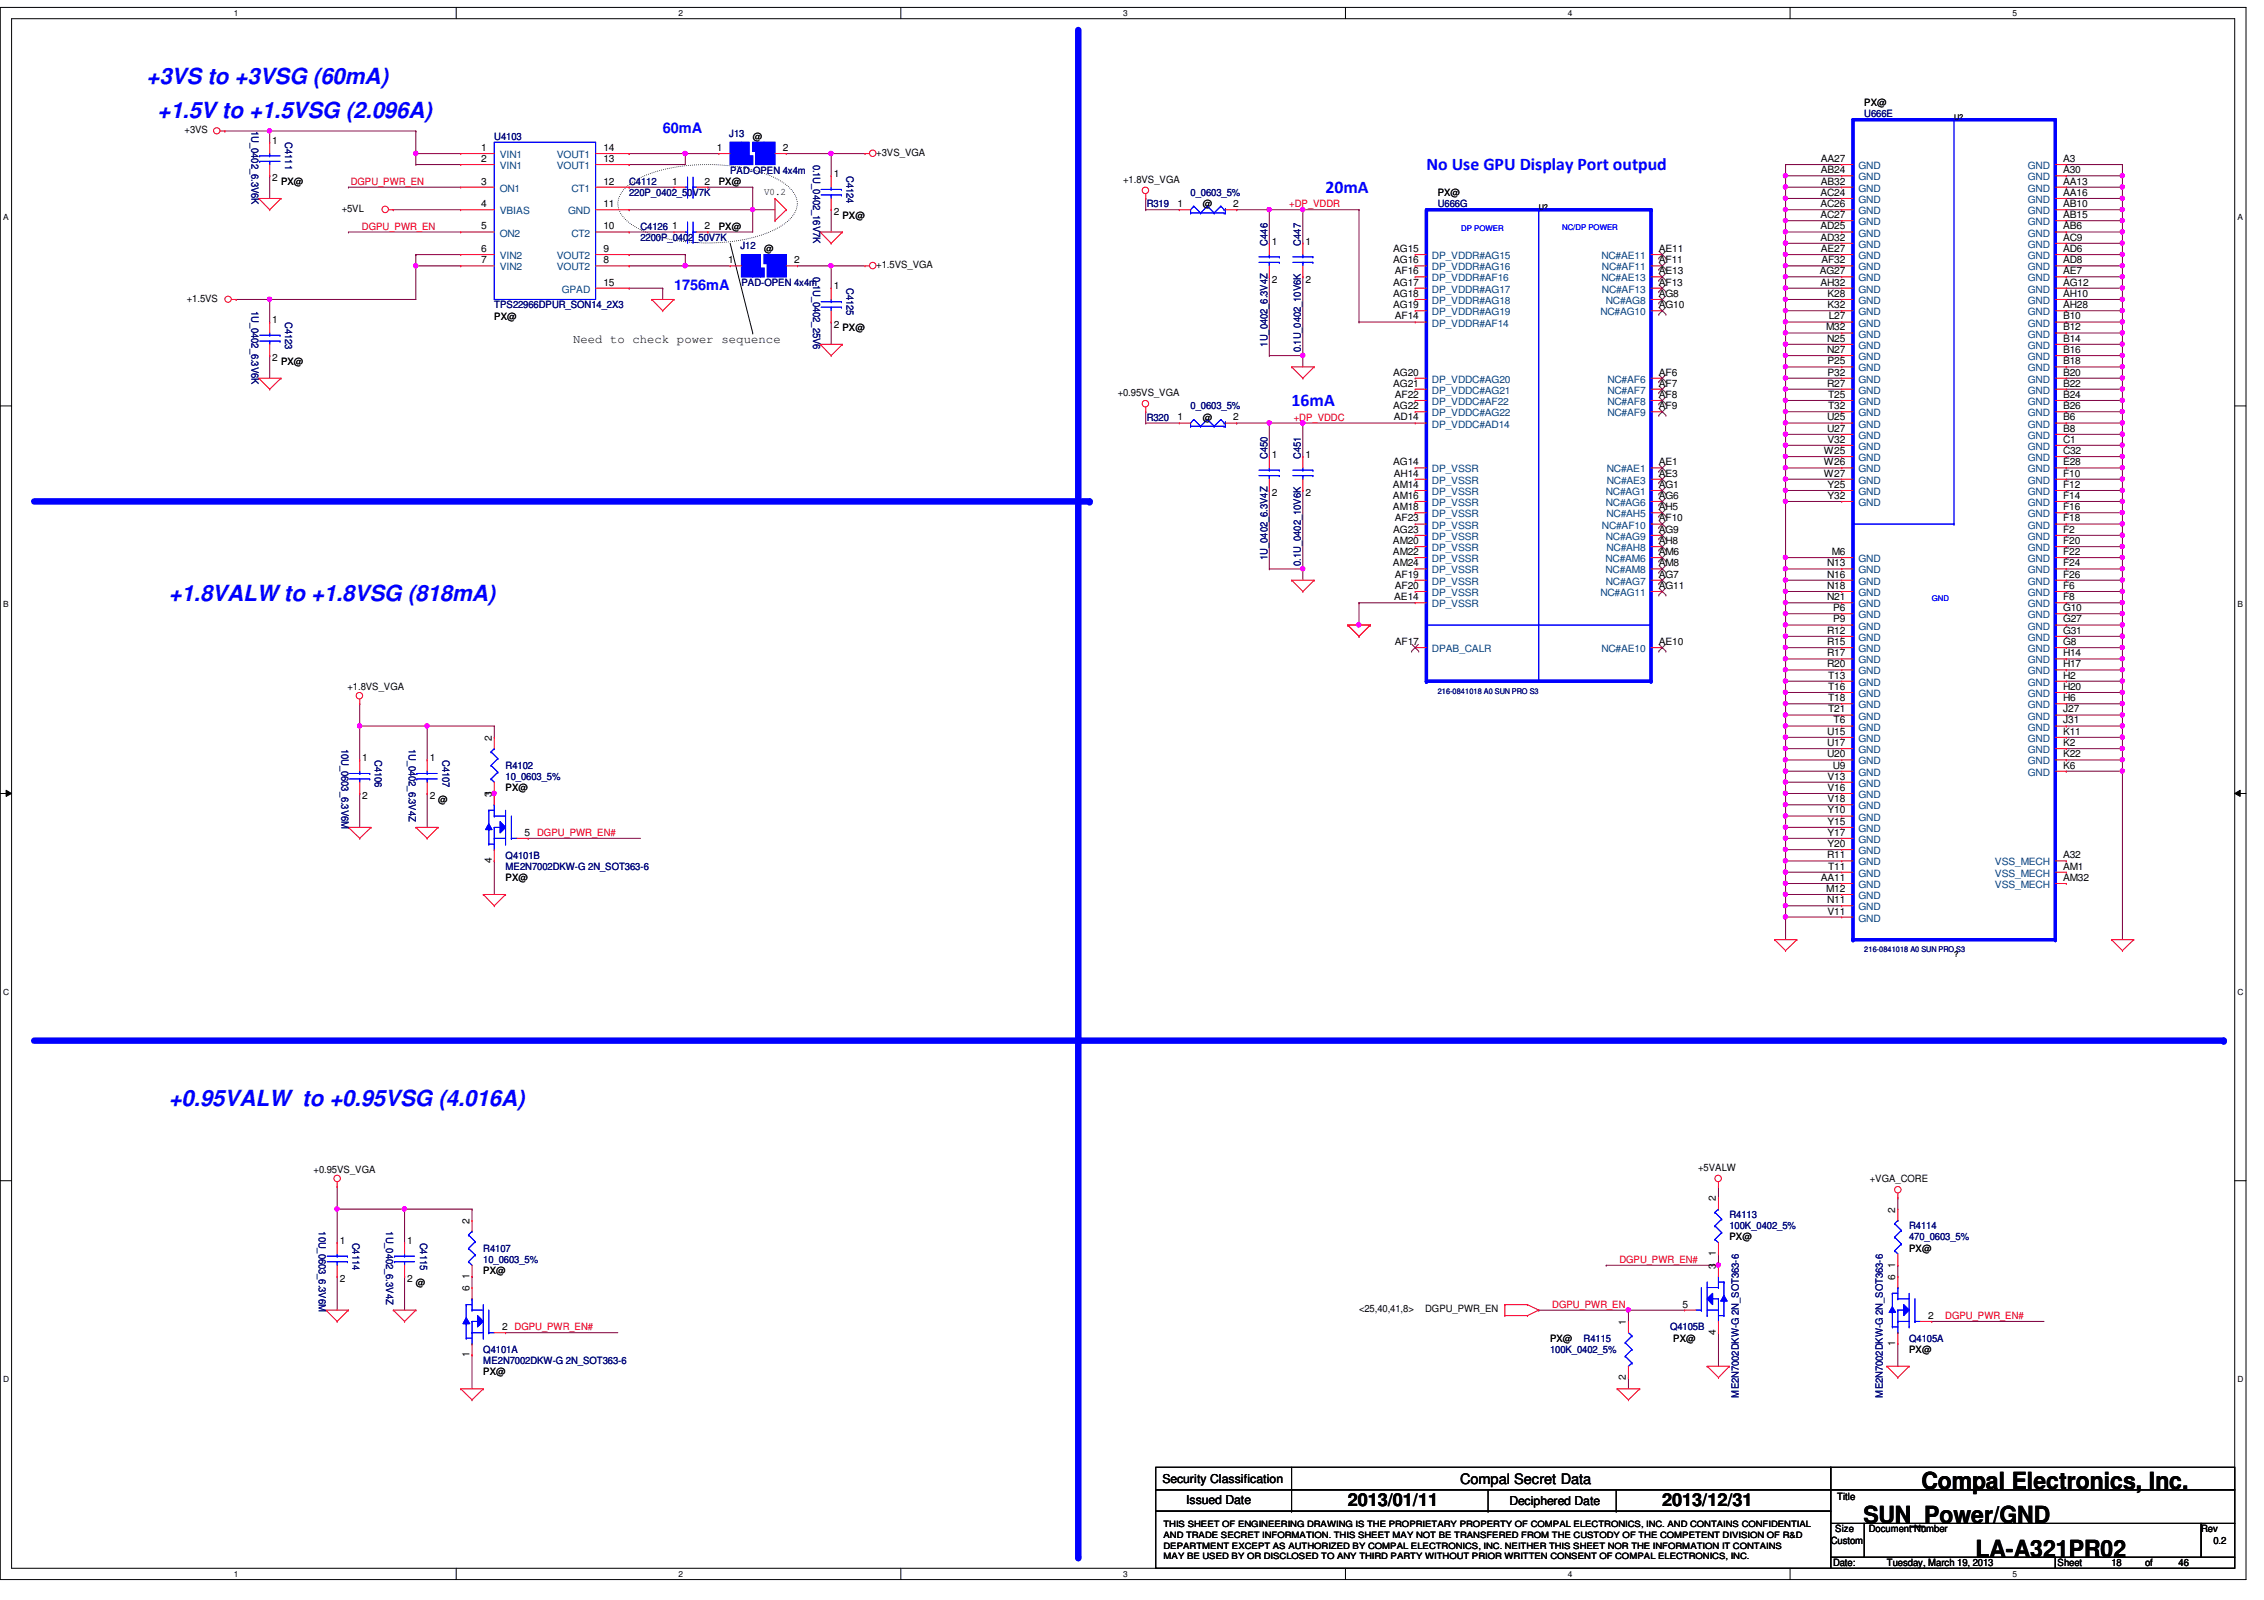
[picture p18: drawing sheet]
<svg xmlns="http://www.w3.org/2000/svg" width="297mm" height="210mm" viewBox="0 0 297 210" stroke-linecap="round" stroke-linejoin="round" font-family="sans-serif">
<defs><g id="words">
<g font-size="3.1">
<text x="252.1" y="195.4">Compal Electronics, Inc.</text>
<text x="244.5" y="199.8">SUN_Power/GND</text>
<text x="259.2" y="204.2">LA-A321PR02</text>
</g>
<g font-size="2.9" fill="#00f">
<text x="19.2" y="11">+3VS to +3VSG (60mA)</text>
<text x="20.7" y="15.5">+1.5V to +1.5VSG (2.096A)</text>
<text x="22.1" y="78.8">+1.8VALW to +1.8VSG (818mA)</text>
<text x="22.1" y="145.1">+0.95VALW to +0.95VSG (4.016A)</text>
</g>
<g font-size="2.3" fill="#00f">
<text x="187.2" y="22.4">No Use GPU Display Port outpud</text>
<text x="173.9" y="25.3">20mA</text>
<text x="169.5" y="53.3">16mA</text>
</g>
<g font-size="2.3">
<text x="176.8" y="197.6">2013/01/11</text>
<text x="218.1" y="197.6">2013/12/31</text>
</g>
<g font-size="1.9" fill="#00f">
<text x="86.9" y="17.5">60mA</text>
<text x="88.4" y="38.1">1756mA</text>
</g>
<text font-size="1.9" x="191.6" y="194.6">Compal Secret Data</text>
<g font-size="1.6">
<text x="75.2" y="45">Need to check power sequence</text>
<text x="152.5" y="194.5">Security Classification</text>
<text x="155.6" y="197.3">Issued Date</text>
<text x="198" y="197.5">Deciphered Date</text>
</g>
<g font-size="1.3">
<text x="24.2" y="17.5">+3VS</text>
<text x="244.6" y="14">PX@</text>
<text x="35.7" y="18.8">1</text>
<text x="35.7" y="23.8">2</text>
<text x="63.1" y="21.3">2</text>
<text x="63.1" y="19.8">1</text>
<text x="79.2" y="19.8">14</text>
<text x="79.2" y="21.3">13</text>
<text x="94.1" y="19.8">1</text>
<text x="98.8" y="18.4">@</text>
<text x="102.7" y="19.8">2</text>
<text x="109.4" y="23.2">1</text>
<text x="115" y="20.4">+3VS_VGA</text>
<text x="147.4" y="24">+1.8VS_VGA</text>
<text x="238.9" y="21.3">AA27</text>
<text x="238.9" y="22.7">AB24</text>
<text x="270.7" y="21.3">A3</text>
<text x="270.7" y="22.7">A30</text>
<text x="36.9" y="24.3">PX@</text>
<text x="44.8" y="27.8">+5VL</text>
<text x="63.1" y="27.2">4</text>
<text x="63.1" y="24.2">3</text>
<text x="79.2" y="27.2">11</text>
<text x="79.2" y="24.2">12</text>
<text x="88.2" y="24.2">1</text>
<text x="92.4" y="24.2">2</text>
<text x="94.3" y="24.3">PX@</text>
<text x="100.2" y="25.6">V0.2</text>
<text x="109.4" y="28.2">2</text>
<text x="110.5" y="28.7">PX@</text>
<text x="154.5" y="27.2">1</text>
<text x="157.8" y="27.2">@</text>
<text x="161.8" y="27.2">2</text>
<text x="188.6" y="25.7">PX@</text>
<text x="238.8" y="25.7">AC24</text>
<text x="238.8" y="27.2">AC26</text>
<text x="238.8" y="28.6">AC27</text>
<text x="238.9" y="24.2">AB32</text>
<text x="270.7" y="24.2">AA13</text>
<text x="270.7" y="25.7">AA16</text>
<text x="270.7" y="27.2">AB10</text>
<text x="270.7" y="28.6">AB15</text>
<text x="63.1" y="33.1">6</text>
<text x="63.1" y="30.1">5</text>
<text x="63.1" y="34.5">7</text>
<text x="79.2" y="33.1">9</text>
<text x="79.2" y="34.5">8</text>
<text x="79.2" y="30.1">10</text>
<text x="88.2" y="30.1">1</text>
<text x="92.4" y="30.1">2</text>
<text x="94.3" y="30.1">PX@</text>
<text x="95.5" y="34.5">1</text>
<text x="100.2" y="33.1">@</text>
<text x="104.2" y="34.5">2</text>
<text x="115" y="35.2">+1.5VS_VGA</text>
<text x="166.9" y="32.1">1</text>
<text x="171.3" y="32.1">1</text>
<text x="182.8" y="33.1">AG15</text>
<text x="182.8" y="34.5">AG16</text>
<text x="183" y="36">AF16</text>
<text x="217.6" y="33.1">AE11</text>
<text x="217.6" y="34.5">AF11</text>
<text x="217.6" y="36">AE13</text>
<text x="238.8" y="36">AG27</text>
<text x="238.8" y="30.1">AD25</text>
<text x="238.8" y="31.6">AD32</text>
<text x="238.9" y="33.1">AE27</text>
<text x="239" y="34.5">AF32</text>
<text x="270.7" y="34.5">AD8</text>
<text x="270.7" y="36">AE7</text>
<text x="270.7" y="30.1">AB6</text>
<text x="270.7" y="31.6">AC9</text>
<text x="270.7" y="33.1">AD6</text>
<text x="24.5" y="39.6">+1.5VS</text>
<text x="64.9" y="42">PX@</text>
<text x="79.2" y="37.5">15</text>
<text x="109.4" y="38">1</text>
<text x="166.9" y="37.1">2</text>
<text x="171.3" y="37.1">2</text>
<text x="182.8" y="38.9">AG18</text>
<text x="182.8" y="40.4">AG19</text>
<text x="182.8" y="37.5">AG17</text>
<text x="183" y="41.9">AF14</text>
<text x="217.6" y="38.9">AG8</text>
<text x="217.6" y="40.4">AG10</text>
<text x="217.6" y="37.5">AF13</text>
<text x="238.8" y="37.5">AH32</text>
<text x="239.8" y="38.9">K28</text>
<text x="239.8" y="40.4">K32</text>
<text x="239.9" y="41.9">L27</text>
<text x="270.7" y="37.5">AG12</text>
<text x="270.7" y="38.9">AH10</text>
<text x="270.7" y="40.4">AH28</text>
<text x="270.7" y="41.9">B10</text>
<text x="35.7" y="42.4">1</text>
<text x="35.7" y="47.4">2</text>
<text x="36.9" y="47.8">PX@</text>
<text x="109.4" y="43">2</text>
<text x="110.5" y="43.4">PX@</text>
<text x="239.6" y="43.3">M32</text>
<text x="239.7" y="44.8">N25</text>
<text x="239.7" y="46.3">N27</text>
<text x="239.8" y="47.8">P25</text>
<text x="270.7" y="43.3">B12</text>
<text x="270.7" y="44.8">B14</text>
<text x="270.7" y="46.3">B16</text>
<text x="270.7" y="47.8">B18</text>
<text x="146.6" y="51.9">+0.95VS_VGA</text>
<text x="182.8" y="49.3">AG20</text>
<text x="182.8" y="50.7">AG21</text>
<text x="182.8" y="53.7">AG22</text>
<text x="183" y="52.2">AF22</text>
<text x="217.6" y="49.3">AF6</text>
<text x="217.6" y="50.7">AF7</text>
<text x="217.6" y="52.2">AF8</text>
<text x="217.6" y="53.7">AF9</text>
<text x="239.7" y="50.7">R27</text>
<text x="239.8" y="49.3">P32</text>
<text x="239.9" y="52.2">T25</text>
<text x="239.9" y="53.7">T32</text>
<text x="270.7" y="49.3">B20</text>
<text x="270.7" y="50.7">B22</text>
<text x="270.7" y="52.2">B24</text>
<text x="270.7" y="53.7">B26</text>
<text x="154.5" y="55.2">1</text>
<text x="157.8" y="55.2">@</text>
<text x="161.8" y="55.2">2</text>
<text x="182.9" y="55.2">AD14</text>
<text x="239.3" y="59.6">W25</text>
<text x="239.7" y="55.2">U25</text>
<text x="239.7" y="56.6">U27</text>
<text x="239.8" y="58.1">V32</text>
<text x="270.7" y="55.2">B6</text>
<text x="270.7" y="56.6">B8</text>
<text x="270.7" y="58.1">C1</text>
<text x="270.7" y="59.6">C32</text>
<text x="166.9" y="60.1">1</text>
<text x="166.9" y="65.1">2</text>
<text x="171.3" y="60.1">1</text>
<text x="171.3" y="65.1">2</text>
<text x="182.7" y="64">AM14</text>
<text x="182.7" y="65.4">AM16</text>
<text x="182.8" y="61">AG14</text>
<text x="182.9" y="62.5">AH14</text>
<text x="217.6" y="61">AE1</text>
<text x="217.6" y="62.5">AE3</text>
<text x="217.6" y="64">AG1</text>
<text x="217.6" y="65.4">AG6</text>
<text x="239.3" y="61">W26</text>
<text x="239.3" y="62.5">W27</text>
<text x="239.8" y="64">Y25</text>
<text x="239.8" y="65.4">Y32</text>
<text x="270.7" y="61">E28</text>
<text x="270.7" y="62.5">F10</text>
<text x="270.7" y="64">F12</text>
<text x="270.7" y="65.4">F14</text>
<text x="182.7" y="66.9">AM18</text>
<text x="182.7" y="71.4">AM20</text>
<text x="182.8" y="69.9">AG23</text>
<text x="183" y="68.4">AF23</text>
<text x="217.6" y="66.9">AH5</text>
<text x="217.6" y="68.4">AF10</text>
<text x="217.6" y="69.9">AG9</text>
<text x="217.6" y="71.4">AH8</text>
<text x="270.7" y="66.9">F16</text>
<text x="270.7" y="68.4">F18</text>
<text x="270.7" y="69.9">F2</text>
<text x="270.7" y="71.4">F20</text>
<text x="182.7" y="72.8">AM22</text>
<text x="182.7" y="74.3">AM24</text>
<text x="183" y="75.8">AF19</text>
<text x="183" y="77.3">AF20</text>
<text x="217.6" y="75.8">AG7</text>
<text x="217.6" y="77.3">AG11</text>
<text x="217.6" y="72.8">AM6</text>
<text x="217.6" y="74.3">AM8</text>
<text x="239.7" y="74.3">N13</text>
<text x="239.7" y="75.8">N16</text>
<text x="239.7" y="77.3">N18</text>
<text x="240.3" y="72.8">M6</text>
<text x="270.7" y="72.8">F22</text>
<text x="270.7" y="74.3">F24</text>
<text x="270.7" y="75.8">F26</text>
<text x="270.7" y="77.3">F6</text>
<text x="182.9" y="78.7">AE14</text>
<text x="239.7" y="78.7">N21</text>
<text x="239.7" y="83.1">R12</text>
<text x="240.5" y="80.2">P6</text>
<text x="240.5" y="81.7">P9</text>
<text x="270.7" y="78.7">F8</text>
<text x="270.7" y="80.2">G10</text>
<text x="270.7" y="81.7">G27</text>
<text x="270.7" y="83.1">G31</text>
<text x="183" y="84.6">AF17</text>
<text x="217.6" y="84.6">AE10</text>
<text x="239.7" y="84.6">R15</text>
<text x="239.7" y="86.1">R17</text>
<text x="239.7" y="87.5">R20</text>
<text x="239.9" y="89">T13</text>
<text x="270.7" y="84.6">G8</text>
<text x="270.7" y="86.1">H14</text>
<text x="270.7" y="87.5">H17</text>
<text x="270.7" y="89">H2</text>
<text x="45.6" y="90.6">+1.8VS_VGA</text>
<text x="239.9" y="90.5">T16</text>
<text x="239.9" y="92">T18</text>
<text x="239.9" y="93.5">T21</text>
<text x="240.6" y="94.9">T6</text>
<text x="270.7" y="90.5">H20</text>
<text x="270.7" y="92">H6</text>
<text x="270.7" y="93.5">J27</text>
<text x="270.7" y="94.9">J31</text>
<text x="47.5" y="99.9">1</text>
<text x="56.4" y="99.9">1</text>
<text x="64.5" y="97.2" transform="rotate(-90 64.5 97.2)">2</text>
<text x="239.7" y="96.4">U15</text>
<text x="239.7" y="97.9">U17</text>
<text x="239.7" y="99.4">U20</text>
<text x="240.4" y="100.8">U9</text>
<text x="270.7" y="96.4">K11</text>
<text x="270.7" y="97.9">K2</text>
<text x="270.7" y="99.4">K22</text>
<text x="270.7" y="100.8">K6</text>
<text x="47.5" y="104.8">2</text>
<text x="56.4" y="104.8">2</text>
<text x="57.5" y="105.3">@</text>
<text x="64.5" y="104.6" transform="rotate(-90 64.5 104.6)">31</text>
<text x="66.3" y="103.8">PX@</text>
<text x="239.8" y="102.3">V13</text>
<text x="239.8" y="103.8">V16</text>
<text x="239.8" y="105.2">V18</text>
<text x="239.8" y="106.7">Y10</text>
<text x="64.5" y="113.2" transform="rotate(-90 64.5 113.2)">4</text>
<text x="68.8" y="109.6">5 DGPU_PWR_EN#</text>
<text x="239.7" y="112.6">R11</text>
<text x="239.8" y="108.2">Y15</text>
<text x="239.8" y="109.6">Y17</text>
<text x="239.8" y="111.1">Y20</text>
<text x="270.7" y="112.6">A32</text>
<text x="66.3" y="115.6">PX@</text>
<text x="238.9" y="115.6">AA11</text>
<text x="239.6" y="117">M12</text>
<text x="239.7" y="118.5">N11</text>
<text x="239.8" y="120">V11</text>
<text x="239.9" y="114.1">T11</text>
<text x="270.7" y="114.1">AM1</text>
<text x="270.7" y="115.6">AM32</text>
<text x="41.1" y="153.9">+0.95VS_VGA</text>
<text x="222.8" y="153.6">+5VALW</text>
<text x="245.3" y="155.1">+VGA_CORE</text>
<text x="61.6" y="160.5" transform="rotate(-90 61.6 160.5)">2</text>
<text x="225.1" y="157.6" transform="rotate(-90 225.1 157.6)">2</text>
<text x="248.7" y="159.1" transform="rotate(-90 248.7 159.1)">2</text>
<text x="44.6" y="163.2">1</text>
<text x="53.4" y="163.2">1</text>
<text x="61.6" y="167.8" transform="rotate(-90 61.6 167.8)">1</text>
<text x="63.4" y="167.2">PX@</text>
<text x="225.1" y="166.5" transform="rotate(-90 225.1 166.5)">3</text>
<text x="225.1" y="164.8" transform="rotate(-90 225.1 164.8)">1</text>
<text x="226.9" y="162.7">PX@</text>
<text x="248.7" y="167.9" transform="rotate(-90 248.7 167.9)">6</text>
<text x="248.7" y="166.3" transform="rotate(-90 248.7 166.3)">1</text>
<text x="250.5" y="164.2">PX@</text>
<text x="44.6" y="168.2">2</text>
<text x="53.4" y="168.2">2</text>
<text x="54.6" y="168.7">@</text>
<text x="61.6" y="169.4" transform="rotate(-90 61.6 169.4)">6</text>
<text x="178.3" y="172.2">&lt;25,40,41,8&gt;</text>
<text x="187" y="172.2">DGPU_PWR_EN</text>
<text x="213.3" y="173.8" transform="rotate(-90 213.3 173.8)">1</text>
<text x="220.8" y="171.5">5</text>
<text x="253" y="173">2</text>
<text x="61.6" y="178.1" transform="rotate(-90 61.6 178.1)">1</text>
<text x="65.9" y="174.5">2 DGPU_PWR_EN#</text>
<text x="203.4" y="176">PX@</text>
<text x="219.5" y="176">PX@</text>
<text x="225.1" y="175.1" transform="rotate(-90 225.1 175.1)">4</text>
<text x="248.7" y="176.6" transform="rotate(-90 248.7 176.6)">1</text>
<text x="250.5" y="177.5">PX@</text>
<text x="63.4" y="180.4">PX@</text>
<text x="213.3" y="181" transform="rotate(-90 213.3 181)">2</text>
<text x="241" y="196.8">Title</text>
<text x="240.2" y="202.5">Custom</text>
<text x="240.8" y="201">Size</text>
<text x="245.2" y="201">Document Number</text>
<text x="288.8" y="201">Rev</text>
<text x="290.4" y="202.5">0.2</text>
<text x="240.5" y="205.5">Date:</text>
<text x="247.6" y="205.5">Tuesday, March 19, 2013</text>
<text x="270" y="205.5">Sheet</text>
<text x="277" y="205.5">18</text>
<text x="281.4" y="205.5">of</text>
<text x="285.8" y="205.5">46</text>
</g>
<g font-size="1.3" fill="#000080">
<text x="33" y="17.2" transform="rotate(90 33 17.2)">1U_0402_6.3V6K</text>
<text x="95.7" y="17.9">J13</text>
<text x="244.6" y="15.4">U666E</text>
<text x="37.4" y="18.7" transform="rotate(90 37.4 18.7)">C4111</text>
<text x="64.9" y="18.4">U4103</text>
<text x="95.8" y="22.8">PAD-OPEN 4x4m</text>
<text x="106.7" y="21.6" transform="rotate(90 106.7 21.6)">0.1U_0402_16V7K</text>
<text x="111.1" y="23.1" transform="rotate(90 111.1 23.1)">C4124</text>
<text x="82.5" y="24.3">C4112</text>
<text x="82.5" y="25.7">220P_0402_50V7K</text>
<text x="150.4" y="27.2">R319</text>
<text x="156.2" y="25.7">0_0603_5%</text>
<text x="188.6" y="27.2">U666G</text>
<text x="84" y="30.1">C4126</text>
<text x="84" y="31.6">2200P_0402_50V7K</text>
<text x="97.2" y="32.7">J12</text>
<text x="166.3" y="32.2" transform="rotate(-90 166.3 32.2)">C446</text>
<text x="170.7" y="32.2" transform="rotate(-90 170.7 32.2)">C447</text>
<text x="33" y="40.8" transform="rotate(90 33 40.8)">1U_0402_6.3V6K</text>
<text x="64.9" y="40.5">TPS22966DPUR_SON14_2X3</text>
<text x="97.3" y="37.5">PAD-OPEN 4x4m</text>
<text x="106.7" y="36.3" transform="rotate(90 106.7 36.3)">0.1U_0402_25V6</text>
<text x="111.1" y="37.8" transform="rotate(90 111.1 37.8)">C4125</text>
<text x="37.4" y="42.2" transform="rotate(90 37.4 42.2)">C4123</text>
<text x="166.3" y="45.5" transform="rotate(-90 166.3 45.5)">1U_0402_6.3V4Z</text>
<text x="170.7" y="46.2" transform="rotate(-90 170.7 46.2)">0.1U_0402_10V6K</text>
<text x="156.2" y="53.7">0_0603_5%</text>
<text x="150.4" y="55.2">R320</text>
<text x="166.3" y="60.2" transform="rotate(-90 166.3 60.2)">C450</text>
<text x="170.7" y="60.2" transform="rotate(-90 170.7 60.2)">C451</text>
<text x="166.3" y="73.4" transform="rotate(-90 166.3 73.4)">1U_0402_6.3V4Z</text>
<text x="170.7" y="74.2" transform="rotate(-90 170.7 74.2)">0.1U_0402_10V6K</text>
<text x="44.8" y="98.2" transform="rotate(90 44.8 98.2)">10U_0603_6.3V6M</text>
<text x="49.2" y="99.7" transform="rotate(90 49.2 99.7)">C4106</text>
<text x="53.6" y="98.2" transform="rotate(90 53.6 98.2)">1U_0402_6.3V4Z</text>
<text x="58" y="99.7" transform="rotate(90 58 99.7)">C4107</text>
<text x="66.3" y="100.9">R4102</text>
<text x="66.3" y="102.4">10_0603_5%</text>
<text x="66.3" y="112.6">Q4101B</text>
<text x="66.3" y="114.1">ME2N7002DKW-G 2N_SOT363-6</text>
<text x="41.8" y="161.5" transform="rotate(90 41.8 161.5)">10U_0603_6.3V6M</text>
<text x="50.7" y="161.5" transform="rotate(90 50.7 161.5)">1U_0402_6.3V4Z</text>
<text x="226.9" y="159.8">R4113</text>
<text x="226.9" y="161.3">100K_0402_5%</text>
<text x="250.5" y="161.3">R4114</text>
<text x="46.3" y="163" transform="rotate(90 46.3 163)">C4114</text>
<text x="55.1" y="163" transform="rotate(90 55.1 163)">C4115</text>
<text x="63.4" y="164.2">R4107</text>
<text x="63.4" y="165.7">10_0603_5%</text>
<text x="250.5" y="162.7">470_0603_5%</text>
<text x="63.4" y="177.5">Q4101A</text>
<text x="63.4" y="178.9">ME2N7002DKW-G 2N_SOT363-6</text>
<text x="203.4" y="177.5">100K_0402_5%</text>
<text x="207.8" y="176">R4115</text>
<text x="219.1" y="174.5">Q4105B</text>
<text x="250.5" y="176">Q4105A</text>
<text x="228.1" y="183.3" transform="rotate(-90 228.1 183.3)">ME2N7002DKW-G 2N_SOT363-6</text>
<text x="247" y="183.3" transform="rotate(-90 247 183.3)">ME2N7002DKW-G 2N_SOT363-6</text>
</g>
<g font-size="1.3" fill="#004080">
<text x="65.6" y="22.2">VIN1</text>
<text x="65.6" y="20.7">VIN1</text>
<text x="73.1" y="20.7">VOUT1</text>
<text x="73.1" y="22.2">VOUT1</text>
<text x="243.8" y="22.2">GND</text>
<text x="243.8" y="23.7">GND</text>
<text x="266.1" y="22.2">GND</text>
<text x="266.1" y="23.7">GND</text>
<text x="65.6" y="28.1">VBIAS</text>
<text x="65.6" y="25.1">ON1</text>
<text x="74.5" y="28.1">GND</text>
<text x="75" y="25.1">CT1</text>
<text x="243.8" y="25.1">GND</text>
<text x="243.8" y="26.6">GND</text>
<text x="243.8" y="28.1">GND</text>
<text x="243.8" y="29.5">GND</text>
<text x="266.1" y="25.1">GND</text>
<text x="266.1" y="26.6">GND</text>
<text x="266.1" y="28.1">GND</text>
<text x="266.1" y="29.5">GND</text>
<text x="65.6" y="34">VIN2</text>
<text x="65.6" y="31">ON2</text>
<text x="65.6" y="35.5">VIN2</text>
<text x="73.1" y="34">VOUT2</text>
<text x="73.1" y="35.5">VOUT2</text>
<text x="75" y="31">CT2</text>
<text x="187.9" y="34">DP_VDDR#AG15</text>
<text x="187.9" y="35.5">DP_VDDR#AG16</text>
<text x="210.1" y="34">NC#AE11</text>
<text x="210.2" y="35.5">NC#AF11</text>
<text x="243.8" y="35.5">GND</text>
<text x="243.8" y="31">GND</text>
<text x="243.8" y="32.5">GND</text>
<text x="243.8" y="34">GND</text>
<text x="266.1" y="35.5">GND</text>
<text x="266.1" y="31">GND</text>
<text x="266.1" y="32.5">GND</text>
<text x="266.1" y="34">GND</text>
<text x="73.7" y="38.4">GPAD</text>
<text x="187.9" y="39.9">DP_VDDR#AG18</text>
<text x="187.9" y="41.4">DP_VDDR#AG19</text>
<text x="187.9" y="36.9">DP_VDDR#AF16</text>
<text x="187.9" y="38.4">DP_VDDR#AG17</text>
<text x="210" y="41.4">NC#AG10</text>
<text x="210.1" y="36.9">NC#AE13</text>
<text x="210.2" y="38.4">NC#AF13</text>
<text x="210.7" y="39.9">NC#AG8</text>
<text x="243.8" y="36.9">GND</text>
<text x="243.8" y="38.4">GND</text>
<text x="243.8" y="39.9">GND</text>
<text x="243.8" y="41.4">GND</text>
<text x="266.1" y="36.9">GND</text>
<text x="266.1" y="38.4">GND</text>
<text x="266.1" y="39.9">GND</text>
<text x="266.1" y="41.4">GND</text>
<text x="187.9" y="42.8">DP_VDDR#AF14</text>
<text x="243.8" y="42.8">GND</text>
<text x="243.8" y="44.3">GND</text>
<text x="243.8" y="45.8">GND</text>
<text x="243.8" y="47.2">GND</text>
<text x="266.1" y="42.8">GND</text>
<text x="266.1" y="44.3">GND</text>
<text x="266.1" y="45.8">GND</text>
<text x="266.1" y="47.2">GND</text>
<text x="187.9" y="50.2">DP_VDDC#AG20</text>
<text x="187.9" y="51.6">DP_VDDC#AG21</text>
<text x="187.9" y="53.1">DP_VDDC#AF22</text>
<text x="210.9" y="50.2">NC#AF6</text>
<text x="210.9" y="51.6">NC#AF7</text>
<text x="210.9" y="53.1">NC#AF8</text>
<text x="243.8" y="48.7">GND</text>
<text x="243.8" y="50.2">GND</text>
<text x="243.8" y="51.6">GND</text>
<text x="243.8" y="53.1">GND</text>
<text x="266.1" y="48.7">GND</text>
<text x="266.1" y="50.2">GND</text>
<text x="266.1" y="51.6">GND</text>
<text x="266.1" y="53.1">GND</text>
<text x="187.9" y="54.6">DP_VDDC#AG22</text>
<text x="187.9" y="56.1">DP_VDDC#AD14</text>
<text x="210.9" y="54.6">NC#AF9</text>
<text x="243.8" y="54.6">GND</text>
<text x="243.8" y="56.1">GND</text>
<text x="243.8" y="57.6">GND</text>
<text x="243.8" y="59">GND</text>
<text x="266.1" y="54.6">GND</text>
<text x="266.1" y="56.1">GND</text>
<text x="266.1" y="57.6">GND</text>
<text x="266.1" y="59">GND</text>
<text x="187.9" y="62">DP_VSSR</text>
<text x="187.9" y="63.5">DP_VSSR</text>
<text x="187.9" y="64.9">DP_VSSR</text>
<text x="210.7" y="64.9">NC#AG1</text>
<text x="210.8" y="62">NC#AE1</text>
<text x="210.8" y="63.5">NC#AE3</text>
<text x="243.8" y="60.5">GND</text>
<text x="243.8" y="62">GND</text>
<text x="243.8" y="63.5">GND</text>
<text x="243.8" y="64.9">GND</text>
<text x="266.1" y="60.5">GND</text>
<text x="266.1" y="62">GND</text>
<text x="266.1" y="63.5">GND</text>
<text x="266.1" y="64.9">GND</text>
<text x="187.9" y="66.4">DP_VSSR</text>
<text x="187.9" y="67.9">DP_VSSR</text>
<text x="187.9" y="69.3">DP_VSSR</text>
<text x="187.9" y="70.8">DP_VSSR</text>
<text x="210.2" y="69.3">NC#AF10</text>
<text x="210.7" y="66.4">NC#AG6</text>
<text x="210.7" y="70.8">NC#AG9</text>
<text x="210.8" y="67.9">NC#AH5</text>
<text x="243.8" y="66.4">GND</text>
<text x="266.1" y="66.4">GND</text>
<text x="266.1" y="67.9">GND</text>
<text x="266.1" y="69.3">GND</text>
<text x="266.1" y="70.8">GND</text>
<text x="187.9" y="76.7">DP_VSSR</text>
<text x="187.9" y="72.3">DP_VSSR</text>
<text x="187.9" y="73.7">DP_VSSR</text>
<text x="187.9" y="75.2">DP_VSSR</text>
<text x="210.6" y="73.7">NC#AM6</text>
<text x="210.6" y="75.2">NC#AM8</text>
<text x="210.7" y="76.7">NC#AG7</text>
<text x="210.8" y="72.3">NC#AH8</text>
<text x="243.8" y="73.7">GND</text>
<text x="243.8" y="75.2">GND</text>
<text x="243.8" y="76.7">GND</text>
<text x="266.1" y="72.3">GND</text>
<text x="266.1" y="73.7">GND</text>
<text x="266.1" y="75.2">GND</text>
<text x="266.1" y="76.7">GND</text>
<text x="187.9" y="78.2">DP_VSSR</text>
<text x="187.9" y="79.7">DP_VSSR</text>
<text x="210" y="78.2">NC#AG11</text>
<text x="243.8" y="78.2">GND</text>
<text x="243.8" y="79.7">GND</text>
<text x="243.8" y="81.1">GND</text>
<text x="243.8" y="82.6">GND</text>
<text x="266.1" y="78.2">GND</text>
<text x="266.1" y="79.7">GND</text>
<text x="266.1" y="81.1">GND</text>
<text x="266.1" y="82.6">GND</text>
<text x="187.9" y="85.6">DPAB_CALR</text>
<text x="210.1" y="85.6">NC#AE10</text>
<text x="243.8" y="84.1">GND</text>
<text x="243.8" y="85.6">GND</text>
<text x="243.8" y="87">GND</text>
<text x="243.8" y="88.5">GND</text>
<text x="243.8" y="90">GND</text>
<text x="266.1" y="84.1">GND</text>
<text x="266.1" y="85.6">GND</text>
<text x="266.1" y="87">GND</text>
<text x="266.1" y="88.5">GND</text>
<text x="266.1" y="90">GND</text>
<text x="243.8" y="91.4">GND</text>
<text x="243.8" y="92.9">GND</text>
<text x="243.8" y="94.4">GND</text>
<text x="243.8" y="95.8">GND</text>
<text x="266.1" y="91.4">GND</text>
<text x="266.1" y="92.9">GND</text>
<text x="266.1" y="94.4">GND</text>
<text x="266.1" y="95.8">GND</text>
<text x="243.8" y="97.3">GND</text>
<text x="243.8" y="98.8">GND</text>
<text x="243.8" y="100.3">GND</text>
<text x="243.8" y="101.8">GND</text>
<text x="266.1" y="97.3">GND</text>
<text x="266.1" y="98.8">GND</text>
<text x="266.1" y="100.3">GND</text>
<text x="266.1" y="101.8">GND</text>
<text x="243.8" y="103.2">GND</text>
<text x="243.8" y="104.7">GND</text>
<text x="243.8" y="106.2">GND</text>
<text x="243.8" y="107.7">GND</text>
<text x="243.8" y="109.1">GND</text>
<text x="243.8" y="110.6">GND</text>
<text x="243.8" y="112.1">GND</text>
<text x="243.8" y="113.5">GND</text>
<text x="261.7" y="113.5">VSS_MECH</text>
<text x="243.8" y="115">GND</text>
<text x="243.8" y="119.4">GND</text>
<text x="243.8" y="117.9">GND</text>
<text x="243.8" y="116.5">GND</text>
<text x="261.7" y="115">VSS_MECH</text>
<text x="261.7" y="116.5">VSS_MECH</text>
<text x="243.8" y="120.9">GND</text>
</g>
<g font-size="1.3" fill="#f00">
<text x="46" y="24.3">DGPU_PWR_EN</text>
<text x="169.2" y="27.2">+DP_VDDR</text>
<text x="47.5" y="30.1">DGPU_PWR_EN</text>
<text x="169.8" y="55.2">+DP_VDDC</text>
<text x="212.5" y="165.7">DGPU_PWR_EN#</text>
<text x="203.7" y="171.6">DGPU_PWR_EN</text>
<text x="255.2" y="173.1">DGPU_PWR_EN#</text>
</g>
<g font-size="1.1">
<text x="30.7" y="2.1">1</text>
<text x="89" y="2.1">2</text>
<text x="147.4" y="2.1">3</text>
<text x="205.7" y="2.1">4</text>
<text x="264" y="2.1">5</text>
<text x=".4" y="28.8">A</text>
<text x="293.6" y="28.8">A</text>
<text x=".4" y="79.6">B</text>
<text x="293.6" y="79.6">B</text>
<text x=".4" y="130.5">C</text>
<text x="293.6" y="130.5">C</text>
<text x=".4" y="181.3">D</text>
<text x="293.6" y="181.3">D</text>
<text x="152.7" y="203.2">DEPARTMENT EXCEPT AS AUTHORIZED BY COMPAL ELECTRONICS, INC. NEITHER THIS SHEET NOR THE INFORMATION IT CONTAINS</text>
<text x="152.7" y="201.8">AND TRADE SECRET INFORMATION. THIS SHEET MAY NOT BE TRANSFERED FROM THE CUSTODY OF THE COMPETENT DIVISION OF R&amp;D</text>
<text x="152.7" y="200.4">THIS SHEET OF ENGINEERING DRAWING IS THE PROPRIETARY PROPERTY OF COMPAL ELECTRONICS, INC. AND CONTAINS CONFIDENTIAL</text>
<text x="30.7" y="206.9">1</text>
<text x="89" y="206.9">2</text>
<text x="147.4" y="206.9">3</text>
<text x="152.6" y="204.6">MAY BE USED BY OR DISCLOSED TO ANY THIRD PARTY WITHOUT PRIOR WRITTEN CONSENT OF COMPAL ELECTRONICS, INC.</text>
<text x="205.7" y="206.9">4</text>
<text x="264" y="206.9">5</text>
</g>
<g font-size="1">
<text x="256.4" y="15.7">U?</text>
<text x="201.9" y="27.5">U?</text>
<text x="256.4" y="125.6">?</text>
</g>
<g font-size="1" fill="#00f">
<text x="191.7" y="30.3">DP POWER</text>
<text x="205" y="30.1">NC/DP POWER</text>
<text x="253.4" y="78.8">GND</text>
</g>
<g font-size="1" fill="#000080">
<text x="188.6" y="91">216-0841018 A0 SUN PRO S3</text>
<text x="244.6" y="124.9">216-0841018 A0 SUN PRO S3</text>
</g>
</g></defs>
<path d="M0 1h294.7v206.2h-294.7zM1.5 2.5h291.7v203.2h-291.7z" fill="none" stroke="#000" stroke-width=".13"/>
<g fill="#fff">
<path d="M30.7 1.1h.6v1.2h-.6z"/>
<path d="M30.7 205.9h.6v1.2h-.6z"/>
</g>
<path d="M59.9 1v1.5M59.9 205.7v1.5" fill="none" stroke="#000" stroke-width=".13"/>
<g fill="#fff">
<path d="M89 1.1h.6v1.2h-.6z"/>
<path d="M89 205.9h.6v1.2h-.6z"/>
</g>
<path d="M118.2 1v1.5M118.2 205.7v1.5" fill="none" stroke="#000" stroke-width=".13"/>
<g fill="#fff">
<path d="M147.4 1.1h.6v1.2h-.6z"/>
<path d="M147.4 205.9h.6v1.2h-.6z"/>
</g>
<path d="M176.5 1v1.5M176.5 205.7v1.5" fill="none" stroke="#000" stroke-width=".13"/>
<g fill="#fff">
<path d="M205.7 1.1h.6v1.2h-.6z"/>
<path d="M205.7 205.9h.6v1.2h-.6z"/>
</g>
<path d="M234.9 1v1.5M234.9 205.7v1.5" fill="none" stroke="#000" stroke-width=".13"/>
<g fill="#fff">
<path d="M264 1.1h.6v1.2h-.6z"/>
<path d="M264 205.9h.6v1.2h-.6z"/>
<path d="M.4 27.9h.7v1.1h-.7z"/>
<path d="M293.6 27.9h.7v1.1h-.7z"/>
<path d="M.4 78.7h.7v1.1h-.7z"/>
<path d="M293.6 78.7h.7v1.1h-.7z"/>
</g>
<path d="M0 53.3h1.5M293.2 53.3h1.5" fill="none" stroke="#000" stroke-width=".13"/>
<g fill="#fff">
<path d="M.4 129.5h.8v1.2h-.8z"/>
<path d="M293.6 129.5h.7v1.2h-.7z"/>
</g>
<path d="M0 104.1h1.5M.8 103.7l.7 .4-.7 .4zM293.2 104.1l.7-.4v.8zM293.2 104.1h1.5" fill="none" stroke="#000" stroke-width=".13"/>
<path d="M.8 103.7l.7 .4-.7 .4zM293.2 104.1l.7-.4v.8z" fill="#000"/>
<g fill="#fff">
<path d="M.4 180.3h.8v1.2h-.8z"/>
<path d="M293.6 180.3h.7v1.2h-.7z"/>
</g>
<path d="M0 154.9h1.5M293.2 154.9h1.5" fill="none" stroke="#000" stroke-width=".13"/>
<path d="M141.5 3.9v200.4" fill="none" stroke="#00f" stroke-width=".85"/>
<circle cx="141.5" cy="204.3" r=".42" fill="#00f"/>
<path d="M4.5 65.8h138.5" fill="none" stroke="#00f" stroke-width=".85"/>
<circle cx="143" cy="65.8" r=".42" fill="#00f"/>
<path d="M4.5 136.5h287.3" fill="none" stroke="#00f" stroke-width=".85"/>
<circle cx="291.8" cy="136.5" r=".42" fill="#00f"/>
<path d="M95.8 31.9l3 11.8M98.8 43.7h.1" fill="none" stroke="#000" stroke-width=".13"/>
<path d="M82 24.7a12 12 0 0 1 6.2-2.7 24.3 24.3 0 0 1 12.9 1.1 5.9 5.9 0 0 1 3.4 2.9 2.65 2.65 0 0 1-.8 2.7 12.1 12.1 0 0 1-6.3 2.8 24 24 0 0 1-12.9-1.1 5.9 5.9 0 0 1-3.3-3 2.65 2.65 0 0 1 .8-2.7z" fill="none" stroke="#000" stroke-width=".13" stroke-dasharray="0 .3"/>
<path d="M278.5 24.6h.1M278.5 24.6v1.4" fill="none" stroke="#800040" stroke-width=".13"/>
<circle cx="278.4" cy="24.5" r=".29" fill="#f0f"/>
<circle cx="278.4" cy="24.5" r=".29" fill="none" stroke="#f0f" stroke-width=".13"/>
<path d="M271.1 24.6h.1M278.5 23.1h.1M278.5 23.1v1.5h-7.4" fill="none" stroke="#800040" stroke-width=".13"/>
<circle cx="278.4" cy="23" r=".29" fill="#f0f"/>
<circle cx="278.4" cy="23" r=".29" fill="none" stroke="#f0f" stroke-width=".13"/>
<path d="M271.1 23.1h.1M271.1 37.8h.1M271.1 21.6h.1M271.1 37.8h7.4M271.1 21.6h7.4M278.5 21.6h.1M278.5 37.8h.1M278.5 21.6v1.5h-7.4M278.5 37.8v1.5" fill="none" stroke="#800040" stroke-width=".13"/>
<circle cx="278.4" cy="37.8" r=".29" fill="#f0f"/>
<circle cx="278.4" cy="37.8" r=".29" fill="none" stroke="#f0f" stroke-width=".13"/>
<path d="M278.5 30.4h.1M278.5 30.4v1.5" fill="none" stroke="#800040" stroke-width=".13"/>
<circle cx="278.4" cy="30.4" r=".29" fill="#f0f"/>
<circle cx="278.4" cy="30.4" r=".29" fill="none" stroke="#f0f" stroke-width=".13"/>
<path d="M271.1 30.4h.1M278.5 29h.1M278.5 29v1.4h-7.4" fill="none" stroke="#800040" stroke-width=".13"/>
<circle cx="278.4" cy="28.9" r=".29" fill="#f0f"/>
<circle cx="278.4" cy="28.9" r=".29" fill="none" stroke="#f0f" stroke-width=".13"/>
<path d="M271.1 29h.1M278.5 27.5h.1M278.5 27.5v1.5h-7.4" fill="none" stroke="#800040" stroke-width=".13"/>
<circle cx="278.4" cy="27.5" r=".29" fill="#f0f"/>
<circle cx="278.4" cy="27.5" r=".29" fill="none" stroke="#f0f" stroke-width=".13"/>
<path d="M271.1 27.5h.1M278.5 26h.1M278.5 26v1.5h-7.4" fill="none" stroke="#800040" stroke-width=".13"/>
<circle cx="278.4" cy="26" r=".29" fill="#f0f"/>
<circle cx="278.4" cy="26" r=".29" fill="none" stroke="#f0f" stroke-width=".13"/>
<path d="M271.1 26h.1M271.1 36.3h.1M271.1 26h7.4M271.1 36.3h7.4" fill="none" stroke="#800040" stroke-width=".13"/>
<circle cx="278.4" cy="36.3" r=".29" fill="#f0f"/>
<circle cx="278.4" cy="36.3" r=".29" fill="none" stroke="#f0f" stroke-width=".13"/>
<path d="M271.1 34.9h.1M278.5 33.4h.1M278.5 33.4v1.5h-7.4" fill="none" stroke="#800040" stroke-width=".13"/>
<circle cx="278.4" cy="33.4" r=".29" fill="#f0f"/>
<circle cx="278.4" cy="33.4" r=".29" fill="none" stroke="#f0f" stroke-width=".13"/>
<path d="M271.1 33.4h.1M278.5 31.9h.1M278.5 31.9v1.5h-7.4" fill="none" stroke="#800040" stroke-width=".13"/>
<circle cx="278.4" cy="31.9" r=".29" fill="#f0f"/>
<circle cx="278.4" cy="31.9" r=".29" fill="none" stroke="#f0f" stroke-width=".13"/>
<path d="M271.1 31.9h.1M271.1 31.9h7.4M278.5 54h.1M278.5 54v1.5" fill="none" stroke="#800040" stroke-width=".13"/>
<circle cx="278.4" cy="54" r=".29" fill="#f0f"/>
<circle cx="278.4" cy="54" r=".29" fill="none" stroke="#f0f" stroke-width=".13"/>
<path d="M278.5 42.2h.1M278.5 42.2v1.5" fill="none" stroke="#800040" stroke-width=".13"/>
<circle cx="278.4" cy="42.2" r=".29" fill="#f0f"/>
<circle cx="278.4" cy="42.2" r=".29" fill="none" stroke="#f0f" stroke-width=".13"/>
<path d="M271.1 42.2h.1M278.5 40.8h.1M278.5 40.8v1.4h-7.4" fill="none" stroke="#800040" stroke-width=".13"/>
<circle cx="278.4" cy="40.7" r=".29" fill="#f0f"/>
<circle cx="278.4" cy="40.7" r=".29" fill="none" stroke="#f0f" stroke-width=".13"/>
<path d="M278.5 39.3h.1M278.5 39.3v1.5h-7.4M271.1 40.8h.1" fill="none" stroke="#800040" stroke-width=".13"/>
<circle cx="278.4" cy="39.3" r=".29" fill="#f0f"/>
<circle cx="278.4" cy="39.3" r=".29" fill="none" stroke="#f0f" stroke-width=".13"/>
<path d="M271.1 39.3h.1M271.1 39.3h7.4M271.1 54h.1M271.1 54h7.4M278.5 48.1h.1M278.5 48.1v1.5" fill="none" stroke="#800040" stroke-width=".13"/>
<circle cx="278.4" cy="48.1" r=".29" fill="#f0f"/>
<circle cx="278.4" cy="48.1" r=".29" fill="none" stroke="#f0f" stroke-width=".13"/>
<path d="M271.1 48.1h.1M278.5 46.7h.1M278.5 46.7v1.4h-7.4" fill="none" stroke="#800040" stroke-width=".13"/>
<circle cx="278.4" cy="46.6" r=".29" fill="#f0f"/>
<circle cx="278.4" cy="46.6" r=".29" fill="none" stroke="#f0f" stroke-width=".13"/>
<path d="M271.1 46.7h.1M278.5 45.2h.1M278.5 45.2v1.5h-7.4" fill="none" stroke="#800040" stroke-width=".13"/>
<circle cx="278.4" cy="45.1" r=".29" fill="#f0f"/>
<circle cx="278.4" cy="45.1" r=".29" fill="none" stroke="#f0f" stroke-width=".13"/>
<path d="M271.1 45.2h.1M278.5 43.7h.1M278.5 43.7v1.5h-7.4" fill="none" stroke="#800040" stroke-width=".13"/>
<circle cx="278.4" cy="43.7" r=".29" fill="#f0f"/>
<circle cx="278.4" cy="43.7" r=".29" fill="none" stroke="#f0f" stroke-width=".13"/>
<path d="M271.1 43.7h.1M271.1 52.5h.1M271.1 51.1h.1M271.1 43.7h7.4M271.1 52.5h7.4M278.5 49.6h.1M278.5 49.6v1.5h-7.4" fill="none" stroke="#800040" stroke-width=".13"/>
<circle cx="278.4" cy="49.6" r=".29" fill="#f0f"/>
<circle cx="278.4" cy="49.6" r=".29" fill="none" stroke="#f0f" stroke-width=".13"/>
<path d="M271.1 49.6h.1M271.1 49.6h7.4M278.5 55.5h.1M278.5 55.5v1.5" fill="none" stroke="#800040" stroke-width=".13"/>
<circle cx="278.4" cy="55.5" r=".29" fill="#f0f"/>
<circle cx="278.4" cy="55.5" r=".29" fill="none" stroke="#f0f" stroke-width=".13"/>
<path d="M271.1 55.5h.1M271.1 55.5h7.4M271.1 70.2h.1M271.1 70.2h7.4M278.5 70.2h.1M278.5 70.2v1.5" fill="none" stroke="#800040" stroke-width=".13"/>
<circle cx="278.4" cy="70.2" r=".29" fill="#f0f"/>
<circle cx="278.4" cy="70.2" r=".29" fill="none" stroke="#f0f" stroke-width=".13"/>
<path d="M278.5 61.4h.1M278.5 61.4v1.5" fill="none" stroke="#800040" stroke-width=".13"/>
<circle cx="278.4" cy="61.4" r=".29" fill="#f0f"/>
<circle cx="278.4" cy="61.4" r=".29" fill="none" stroke="#f0f" stroke-width=".13"/>
<path d="M278.5 59.9h.1M278.5 59.9v1.5h-7.4M271.1 61.4h.1" fill="none" stroke="#800040" stroke-width=".13"/>
<circle cx="278.4" cy="59.9" r=".29" fill="#f0f"/>
<circle cx="278.4" cy="59.9" r=".29" fill="none" stroke="#f0f" stroke-width=".13"/>
<path d="M271.1 59.9h.1M278.5 58.4h.1M278.5 58.4v1.5h-7.4" fill="none" stroke="#800040" stroke-width=".13"/>
<circle cx="278.4" cy="58.4" r=".29" fill="#f0f"/>
<circle cx="278.4" cy="58.4" r=".29" fill="none" stroke="#f0f" stroke-width=".13"/>
<path d="M271.1 58.4h.1M278.5 57h.1M278.5 57v1.4h-7.4" fill="none" stroke="#800040" stroke-width=".13"/>
<circle cx="278.4" cy="57" r=".29" fill="#f0f"/>
<circle cx="278.4" cy="57" r=".29" fill="none" stroke="#f0f" stroke-width=".13"/>
<path d="M271.1 57h.1M271.1 57h7.4M271.1 67.3h.1M278.5 65.8h.1M278.5 65.8v1.5h-7.4" fill="none" stroke="#800040" stroke-width=".13"/>
<circle cx="278.4" cy="65.8" r=".29" fill="#f0f"/>
<circle cx="278.4" cy="65.8" r=".29" fill="none" stroke="#f0f" stroke-width=".13"/>
<path d="M271.1 65.8h.1M278.5 64.3h.1M278.5 64.3v1.5h-7.4" fill="none" stroke="#800040" stroke-width=".13"/>
<circle cx="278.4" cy="64.3" r=".29" fill="#f0f"/>
<circle cx="278.4" cy="64.3" r=".29" fill="none" stroke="#f0f" stroke-width=".13"/>
<path d="M271.1 64.3h.1M278.5 62.9h.1M278.5 62.9v1.4h-7.4" fill="none" stroke="#800040" stroke-width=".13"/>
<circle cx="278.4" cy="62.8" r=".29" fill="#f0f"/>
<circle cx="278.4" cy="62.8" r=".29" fill="none" stroke="#f0f" stroke-width=".13"/>
<path d="M271.1 62.9h.1M271.1 62.9h7.4M278.5 73.2h.1M278.5 73.2v1.4" fill="none" stroke="#800040" stroke-width=".13"/>
<circle cx="278.4" cy="73.1" r=".29" fill="#f0f"/>
<circle cx="278.4" cy="73.1" r=".29" fill="none" stroke="#f0f" stroke-width=".13"/>
<path d="M271.1 73.2h.1M278.5 71.7h.1M278.5 71.7v1.5h-7.4" fill="none" stroke="#800040" stroke-width=".13"/>
<circle cx="278.4" cy="71.7" r=".29" fill="#f0f"/>
<circle cx="278.4" cy="71.7" r=".29" fill="none" stroke="#f0f" stroke-width=".13"/>
<path d="M271.1 71.7h.1M271.1 71.7h7.4M271.1 86.4h.1M271.1 86.4h7.4M278.5 83.5h.1M278.5 83.5v1.5" fill="none" stroke="#800040" stroke-width=".13"/>
<circle cx="278.4" cy="83.5" r=".29" fill="#f0f"/>
<circle cx="278.4" cy="83.5" r=".29" fill="none" stroke="#f0f" stroke-width=".13"/>
<path d="M271.1 68.7h.1M271.1 68.7h7.4" fill="none" stroke="#800040" stroke-width=".13"/>
<circle cx="278.4" cy="68.7" r=".29" fill="#f0f"/>
<circle cx="278.4" cy="68.7" r=".29" fill="none" stroke="#f0f" stroke-width=".13"/>
<path d="M278.5 79.1h.1M278.5 79.1v1.4" fill="none" stroke="#800040" stroke-width=".13"/>
<circle cx="278.4" cy="79.1" r=".29" fill="#f0f"/>
<circle cx="278.4" cy="79.1" r=".29" fill="none" stroke="#f0f" stroke-width=".13"/>
<path d="M271.1 79.1h.1M278.5 77.6h.1M278.5 77.6v1.5h-7.4" fill="none" stroke="#800040" stroke-width=".13"/>
<circle cx="278.4" cy="77.6" r=".29" fill="#f0f"/>
<circle cx="278.4" cy="77.6" r=".29" fill="none" stroke="#f0f" stroke-width=".13"/>
<path d="M271.1 77.6h.1M278.5 76.1h.1M278.5 76.1v1.5h-7.4" fill="none" stroke="#800040" stroke-width=".13"/>
<circle cx="278.4" cy="76.1" r=".29" fill="#f0f"/>
<circle cx="278.4" cy="76.1" r=".29" fill="none" stroke="#f0f" stroke-width=".13"/>
<path d="M271.1 76.1h.1M278.5 74.6h.1M278.5 74.6v1.5h-7.4" fill="none" stroke="#800040" stroke-width=".13"/>
<circle cx="278.4" cy="74.6" r=".29" fill="#f0f"/>
<circle cx="278.4" cy="74.6" r=".29" fill="none" stroke="#f0f" stroke-width=".13"/>
<path d="M271.1 74.6h.1M271.1 74.6h7.4M271.1 85h.1M271.1 85h7.4M278.5 85h.1M278.5 85v1.4" fill="none" stroke="#800040" stroke-width=".13"/>
<circle cx="278.4" cy="84.9" r=".29" fill="#f0f"/>
<circle cx="278.4" cy="84.9" r=".29" fill="none" stroke="#f0f" stroke-width=".13"/>
<path d="M271.1 83.5h.1M278.5 82h.1M278.5 82v1.5h-7.4" fill="none" stroke="#800040" stroke-width=".13"/>
<circle cx="278.4" cy="82" r=".29" fill="#f0f"/>
<circle cx="278.4" cy="82" r=".29" fill="none" stroke="#f0f" stroke-width=".13"/>
<path d="M271.1 82h.1M278.5 80.5h.1M278.5 80.5v1.5h-7.4" fill="none" stroke="#800040" stroke-width=".13"/>
<circle cx="278.4" cy="80.5" r=".29" fill="#f0f"/>
<circle cx="278.4" cy="80.5" r=".29" fill="none" stroke="#f0f" stroke-width=".13"/>
<path d="M234.3 23.1h.1M234.3 23.1v1.5M271.1 80.5h.1M271.1 80.5h7.4" fill="none" stroke="#800040" stroke-width=".13"/>
<circle cx="234.2" cy="23" r=".29" fill="#f0f"/>
<circle cx="234.2" cy="23" r=".29" fill="none" stroke="#f0f" stroke-width=".13"/>
<path d="M234.3 24.6h.1M234.3 24.6h7.3M234.3 24.6v1.4" fill="none" stroke="#800040" stroke-width=".13"/>
<circle cx="234.2" cy="24.5" r=".29" fill="#f0f"/>
<circle cx="234.2" cy="24.5" r=".29" fill="none" stroke="#f0f" stroke-width=".13"/>
<path d="M234.3 29h.1M234.3 29v1.4" fill="none" stroke="#800040" stroke-width=".13"/>
<circle cx="234.2" cy="28.9" r=".29" fill="#f0f"/>
<circle cx="234.2" cy="28.9" r=".29" fill="none" stroke="#f0f" stroke-width=".13"/>
<path d="M234.3 30.4h.1M234.3 30.4h7.3M234.3 30.4v1.5" fill="none" stroke="#800040" stroke-width=".13"/>
<circle cx="234.2" cy="30.4" r=".29" fill="#f0f"/>
<circle cx="234.2" cy="30.4" r=".29" fill="none" stroke="#f0f" stroke-width=".13"/>
<path d="M234.3 37.8h.1M234.3 37.8v1.5" fill="none" stroke="#800040" stroke-width=".13"/>
<circle cx="234.2" cy="37.8" r=".29" fill="#f0f"/>
<circle cx="234.2" cy="37.8" r=".29" fill="none" stroke="#f0f" stroke-width=".13"/>
<g fill="none" stroke="#800040" stroke-width=".13">
<path d="M234.3 21.6h.1M234.3 37.8h.1M234.3 23.1h.1M234.3 34.9h.1M234.3 36.3h.1M234.3 26h.1M234.3 21.6h7.3M234.3 21.6v1.5M234.3 26v1.5M234.3 37.8h7.3M234.3 23.1h7.3M234.3 34.9h7.3"/>
<path d="M234.3 36.3h7.3M234.3 26h7.3"/>
</g>
<circle cx="234.2" cy="26" r=".29" fill="#f0f"/>
<circle cx="234.2" cy="26" r=".29" fill="none" stroke="#f0f" stroke-width=".13"/>
<path d="M234.3 27.5h.1M234.3 27.5h7.3M234.3 27.5v1.5" fill="none" stroke="#800040" stroke-width=".13"/>
<circle cx="234.2" cy="27.5" r=".29" fill="#f0f"/>
<circle cx="234.2" cy="27.5" r=".29" fill="none" stroke="#f0f" stroke-width=".13"/>
<path d="M234.3 29h.1M234.3 29h7.3M234.3 40.8h.1M234.3 40.8v1.4" fill="none" stroke="#800040" stroke-width=".13"/>
<circle cx="234.2" cy="40.7" r=".29" fill="#f0f"/>
<circle cx="234.2" cy="40.7" r=".29" fill="none" stroke="#f0f" stroke-width=".13"/>
<path d="M234.3 42.2h.1M234.3 42.2h7.3M234.3 42.2v1.5" fill="none" stroke="#800040" stroke-width=".13"/>
<circle cx="234.2" cy="42.2" r=".29" fill="#f0f"/>
<circle cx="234.2" cy="42.2" r=".29" fill="none" stroke="#f0f" stroke-width=".13"/>
<path d="M234.3 54h.1M234.3 54v1.5" fill="none" stroke="#800040" stroke-width=".13"/>
<circle cx="234.2" cy="54" r=".29" fill="#f0f"/>
<circle cx="234.2" cy="54" r=".29" fill="none" stroke="#f0f" stroke-width=".13"/>
<path d="M234.3 31.9h.1M234.3 31.9h7.3M234.3 31.9v1.5" fill="none" stroke="#800040" stroke-width=".13"/>
<circle cx="234.2" cy="31.9" r=".29" fill="#f0f"/>
<circle cx="234.2" cy="31.9" r=".29" fill="none" stroke="#f0f" stroke-width=".13"/>
<path d="M234.3 33.4h.1M234.3 33.4h7.3M234.3 33.4v1.5" fill="none" stroke="#800040" stroke-width=".13"/>
<circle cx="234.2" cy="33.4" r=".29" fill="#f0f"/>
<circle cx="234.2" cy="33.4" r=".29" fill="none" stroke="#f0f" stroke-width=".13"/>
<path d="M234.3 46.7h.1M234.3 46.7v1.4" fill="none" stroke="#800040" stroke-width=".13"/>
<circle cx="234.2" cy="46.6" r=".29" fill="#f0f"/>
<circle cx="234.2" cy="46.6" r=".29" fill="none" stroke="#f0f" stroke-width=".13"/>
<path d="M234.3 48.1h.1M234.3 48.1h7.3M234.3 48.1v1.5" fill="none" stroke="#800040" stroke-width=".13"/>
<circle cx="234.2" cy="48.1" r=".29" fill="#f0f"/>
<circle cx="234.2" cy="48.1" r=".29" fill="none" stroke="#f0f" stroke-width=".13"/>
<path d="M234.3 39.3h.1M234.3 39.3h7.3M234.3 39.3v1.5M234.3 54h.1M234.3 54h7.3" fill="none" stroke="#800040" stroke-width=".13"/>
<circle cx="234.2" cy="39.3" r=".29" fill="#f0f"/>
<circle cx="234.2" cy="39.3" r=".29" fill="none" stroke="#f0f" stroke-width=".13"/>
<path d="M234.3 40.8h.1M234.3 51.1h.1M234.3 52.5h.1M234.3 43.7h.1M234.3 40.8h7.3M234.3 51.1h7.3M234.3 52.5h7.3M234.3 43.7h7.3M234.3 43.7v1.5" fill="none" stroke="#800040" stroke-width=".13"/>
<circle cx="234.2" cy="43.7" r=".29" fill="#f0f"/>
<circle cx="234.2" cy="43.7" r=".29" fill="none" stroke="#f0f" stroke-width=".13"/>
<path d="M234.3 45.2h.1M234.3 45.2h7.3M234.3 45.2v1.5" fill="none" stroke="#800040" stroke-width=".13"/>
<circle cx="234.2" cy="45.1" r=".29" fill="#f0f"/>
<circle cx="234.2" cy="45.1" r=".29" fill="none" stroke="#f0f" stroke-width=".13"/>
<path d="M234.3 46.7h.1M234.3 59.9h.1M234.3 46.7h7.3M234.3 59.9v1.5" fill="none" stroke="#800040" stroke-width=".13"/>
<circle cx="234.2" cy="59.9" r=".29" fill="#f0f"/>
<circle cx="234.2" cy="59.9" r=".29" fill="none" stroke="#f0f" stroke-width=".13"/>
<path d="M234.3 61.4h.1M234.3 61.4h7.3M234.3 61.4v1.5" fill="none" stroke="#800040" stroke-width=".13"/>
<circle cx="234.2" cy="61.4" r=".29" fill="#f0f"/>
<circle cx="234.2" cy="61.4" r=".29" fill="none" stroke="#f0f" stroke-width=".13"/>
<path d="M234.3 55.5h.1M234.3 55.5h7.3M234.3 55.5v1.5" fill="none" stroke="#800040" stroke-width=".13"/>
<circle cx="234.2" cy="55.5" r=".29" fill="#f0f"/>
<circle cx="234.2" cy="55.5" r=".29" fill="none" stroke="#f0f" stroke-width=".13"/>
<path d="M234.3 49.6h.1M234.3 49.6h7.3M234.3 49.6v1.5" fill="none" stroke="#800040" stroke-width=".13"/>
<circle cx="234.2" cy="49.6" r=".29" fill="#f0f"/>
<circle cx="234.2" cy="49.6" r=".29" fill="none" stroke="#f0f" stroke-width=".13"/>
<path d="M234.3 64.3h.1M234.3 73.2h.1M234.3 64.3h7.3M234.3 73.2v1.4" fill="none" stroke="#800040" stroke-width=".13"/>
<circle cx="234.2" cy="73.1" r=".29" fill="#f0f"/>
<circle cx="234.2" cy="73.1" r=".29" fill="none" stroke="#f0f" stroke-width=".13"/>
<path d="M234.3 57h.1M234.3 57h7.3M234.3 57v1.4M234.3 65.8h.1M234.3 65.8h7.3" fill="none" stroke="#800040" stroke-width=".13"/>
<circle cx="234.2" cy="57" r=".29" fill="#f0f"/>
<circle cx="234.2" cy="57" r=".29" fill="none" stroke="#f0f" stroke-width=".13"/>
<path d="M234.3 58.4h.1M234.3 58.4h7.3M234.3 58.4v1.5" fill="none" stroke="#800040" stroke-width=".13"/>
<circle cx="234.2" cy="58.4" r=".29" fill="#f0f"/>
<circle cx="234.2" cy="58.4" r=".29" fill="none" stroke="#f0f" stroke-width=".13"/>
<path d="M234.3 59.9h.1M234.3 59.9h7.3M234.3 62.9h.1M234.3 62.9h7.3M234.3 62.9v1.4" fill="none" stroke="#800040" stroke-width=".13"/>
<circle cx="234.2" cy="62.8" r=".29" fill="#f0f"/>
<circle cx="234.2" cy="62.8" r=".29" fill="none" stroke="#f0f" stroke-width=".13"/>
<path d="M271.1 90.8h.1M278.5 89.4h.1M278.5 89.4v1.4h-7.4" fill="none" stroke="#800040" stroke-width=".13"/>
<circle cx="278.4" cy="89.3" r=".29" fill="#f0f"/>
<circle cx="278.4" cy="89.3" r=".29" fill="none" stroke="#f0f" stroke-width=".13"/>
<path d="M271.1 89.4h.1M271.1 89.4h7.4M278.5 99.7h.1M278.5 99.7v1.5h-7.4M271.1 101.2h.1" fill="none" stroke="#800040" stroke-width=".13"/>
<circle cx="278.4" cy="101.2" r=".29" fill="#f0f"/>
<circle cx="278.4" cy="101.2" r=".29" fill="none" stroke="#f0f" stroke-width=".13"/>
<circle cx="278.4" cy="99.7" r=".29" fill="#f0f"/>
<circle cx="278.4" cy="99.7" r=".29" fill="none" stroke="#f0f" stroke-width=".13"/>
<path d="M271.1 96.7h.1M278.5 95.2h.1M278.5 95.2v1.5h-7.4" fill="none" stroke="#800040" stroke-width=".13"/>
<circle cx="278.4" cy="95.2" r=".29" fill="#f0f"/>
<circle cx="278.4" cy="95.2" r=".29" fill="none" stroke="#f0f" stroke-width=".13"/>
<path d="M271.1 95.2h.1M278.5 93.8h.1M278.5 93.8v1.4h-7.4" fill="none" stroke="#800040" stroke-width=".13"/>
<circle cx="278.4" cy="93.8" r=".29" fill="#f0f"/>
<circle cx="278.4" cy="93.8" r=".29" fill="none" stroke="#f0f" stroke-width=".13"/>
<path d="M271.1 93.8h.1M278.5 92.3h.1M278.5 92.3v1.5h-7.4" fill="none" stroke="#800040" stroke-width=".13"/>
<circle cx="278.4" cy="92.3" r=".29" fill="#f0f"/>
<circle cx="278.4" cy="92.3" r=".29" fill="none" stroke="#f0f" stroke-width=".13"/>
<path d="M271.1 92.3h.1M278.5 90.8h.1M278.5 90.8v1.5h-7.4" fill="none" stroke="#800040" stroke-width=".13"/>
<circle cx="278.4" cy="90.8" r=".29" fill="#f0f"/>
<circle cx="278.4" cy="90.8" r=".29" fill="none" stroke="#f0f" stroke-width=".13"/>
<path d="M271.1 99.7h.1M271.1 98.2h.1M271.1 99.7h7.4M278.5 96.7h.1M278.5 96.7v1.5h-7.4" fill="none" stroke="#800040" stroke-width=".13"/>
<circle cx="278.4" cy="96.7" r=".29" fill="#f0f"/>
<circle cx="278.4" cy="96.7" r=".29" fill="none" stroke="#f0f" stroke-width=".13"/>
<path d="M278.5 87.9h.1M278.5 87.9v1.5" fill="none" stroke="#800040" stroke-width=".13"/>
<circle cx="278.4" cy="87.9" r=".29" fill="#f0f"/>
<circle cx="278.4" cy="87.9" r=".29" fill="none" stroke="#f0f" stroke-width=".13"/>
<path d="M271.1 87.9h.1M278.5 86.4h.1M278.5 86.4v1.5h-7.4" fill="none" stroke="#800040" stroke-width=".13"/>
<circle cx="278.4" cy="86.4" r=".29" fill="#f0f"/>
<circle cx="278.4" cy="86.4" r=".29" fill="none" stroke="#f0f" stroke-width=".13"/>
<path d="M234.3 74.6h.1M234.3 74.6h7.3M234.3 74.6v1.5" fill="none" stroke="#800040" stroke-width=".13"/>
<circle cx="234.2" cy="74.6" r=".29" fill="#f0f"/>
<circle cx="234.2" cy="74.6" r=".29" fill="none" stroke="#f0f" stroke-width=".13"/>
<path d="M234.3 76.1h.1M234.3 76.1h7.3M234.3 76.1v1.5" fill="none" stroke="#800040" stroke-width=".13"/>
<circle cx="234.2" cy="76.1" r=".29" fill="#f0f"/>
<circle cx="234.2" cy="76.1" r=".29" fill="none" stroke="#f0f" stroke-width=".13"/>
<path d="M234.3 80.5h.1M234.3 80.5h7.3M234.3 80.5v1.5" fill="none" stroke="#800040" stroke-width=".13"/>
<circle cx="234.2" cy="80.5" r=".29" fill="#f0f"/>
<circle cx="234.2" cy="80.5" r=".29" fill="none" stroke="#f0f" stroke-width=".13"/>
<path d="M234.3 82h.1M234.3 82h7.3M234.3 82v1.5" fill="none" stroke="#800040" stroke-width=".13"/>
<circle cx="234.2" cy="82" r=".29" fill="#f0f"/>
<circle cx="234.2" cy="82" r=".29" fill="none" stroke="#f0f" stroke-width=".13"/>
<path d="M234.3 86.4h.1M234.3 86.4v1.5" fill="none" stroke="#800040" stroke-width=".13"/>
<circle cx="234.2" cy="86.4" r=".29" fill="#f0f"/>
<circle cx="234.2" cy="86.4" r=".29" fill="none" stroke="#f0f" stroke-width=".13"/>
<path d="M234.3 73.2h.1M234.3 73.2h7.3M234.3 89.4h.1M234.3 85h.1M234.3 89.4h7.3M234.3 85v1.4" fill="none" stroke="#800040" stroke-width=".13"/>
<circle cx="234.2" cy="84.9" r=".29" fill="#f0f"/>
<circle cx="234.2" cy="84.9" r=".29" fill="none" stroke="#f0f" stroke-width=".13"/>
<path d="M234.3 86.4h.1M234.3 87.9h.1M234.3 86.4h7.3M234.3 87.9v1.5" fill="none" stroke="#800040" stroke-width=".13"/>
<circle cx="234.2" cy="87.9" r=".29" fill="#f0f"/>
<circle cx="234.2" cy="87.9" r=".29" fill="none" stroke="#f0f" stroke-width=".13"/>
<path d="M234.3 77.6h.1M234.3 77.6h7.3M234.3 77.6v1.5M234.3 87.9h.1M234.3 87.9h7.3" fill="none" stroke="#800040" stroke-width=".13"/>
<circle cx="234.2" cy="77.6" r=".29" fill="#f0f"/>
<circle cx="234.2" cy="77.6" r=".29" fill="none" stroke="#f0f" stroke-width=".13"/>
<path d="M234.3 79.1h.1M234.3 79.1h7.3M234.3 79.1v1.4" fill="none" stroke="#800040" stroke-width=".13"/>
<circle cx="234.2" cy="79.1" r=".29" fill="#f0f"/>
<circle cx="234.2" cy="79.1" r=".29" fill="none" stroke="#f0f" stroke-width=".13"/>
<path d="M234.3 92.3h.1M234.3 92.3h7.3M234.3 92.3v1.5" fill="none" stroke="#800040" stroke-width=".13"/>
<circle cx="234.2" cy="92.3" r=".29" fill="#f0f"/>
<circle cx="234.2" cy="92.3" r=".29" fill="none" stroke="#f0f" stroke-width=".13"/>
<path d="M234.3 93.8h.1M234.3 93.8h7.3M234.3 93.8v1.4" fill="none" stroke="#800040" stroke-width=".13"/>
<circle cx="234.2" cy="93.8" r=".29" fill="#f0f"/>
<circle cx="234.2" cy="93.8" r=".29" fill="none" stroke="#f0f" stroke-width=".13"/>
<path d="M234.3 102.6h.1M234.3 102.6v1.5" fill="none" stroke="#800040" stroke-width=".13"/>
<circle cx="234.2" cy="102.6" r=".29" fill="#f0f"/>
<circle cx="234.2" cy="102.6" r=".29" fill="none" stroke="#f0f" stroke-width=".13"/>
<path d="M234.3 83.5h.1M234.3 83.5h7.3M234.3 83.5v1.5" fill="none" stroke="#800040" stroke-width=".13"/>
<circle cx="234.2" cy="83.5" r=".29" fill="#f0f"/>
<circle cx="234.2" cy="83.5" r=".29" fill="none" stroke="#f0f" stroke-width=".13"/>
<path d="M234.3 85h.1M234.3 98.2h.1M234.3 85h7.3M234.3 98.2h7.3M234.3 98.2v1.5" fill="none" stroke="#800040" stroke-width=".13"/>
<circle cx="234.2" cy="98.2" r=".29" fill="#f0f"/>
<circle cx="234.2" cy="98.2" r=".29" fill="none" stroke="#f0f" stroke-width=".13"/>
<path d="M234.3 99.7h.1M234.3 99.7h7.3M234.3 99.7v1.5" fill="none" stroke="#800040" stroke-width=".13"/>
<circle cx="234.2" cy="99.7" r=".29" fill="#f0f"/>
<circle cx="234.2" cy="99.7" r=".29" fill="none" stroke="#f0f" stroke-width=".13"/>
<path d="M234.3 89.4h.1M234.3 89.4v1.4" fill="none" stroke="#800040" stroke-width=".13"/>
<circle cx="234.2" cy="89.3" r=".29" fill="#f0f"/>
<circle cx="234.2" cy="89.3" r=".29" fill="none" stroke="#f0f" stroke-width=".13"/>
<path d="M234.3 90.8h.1M234.3 90.8h7.3M234.3 90.8v1.5M234.3 105.6h.1M234.3 105.6h7.3" fill="none" stroke="#800040" stroke-width=".13"/>
<circle cx="234.2" cy="90.8" r=".29" fill="#f0f"/>
<circle cx="234.2" cy="90.8" r=".29" fill="none" stroke="#f0f" stroke-width=".13"/>
<path d="M234.3 101.2h.1M234.3 101.2v1.4" fill="none" stroke="#800040" stroke-width=".13"/>
<circle cx="234.2" cy="101.2" r=".29" fill="#f0f"/>
<circle cx="234.2" cy="101.2" r=".29" fill="none" stroke="#f0f" stroke-width=".13"/>
<path d="M234.3 102.6h.1M234.3 104.1h.1M234.3 102.6h7.3M234.3 104.1v1.5" fill="none" stroke="#800040" stroke-width=".13"/>
<circle cx="234.2" cy="104.1" r=".29" fill="#f0f"/>
<circle cx="234.2" cy="104.1" r=".29" fill="none" stroke="#f0f" stroke-width=".13"/>
<path d="M234.3 95.2h.1M234.3 95.2h7.3M234.3 95.2v1.5M234.3 104.1h.1M234.3 104.1h7.3" fill="none" stroke="#800040" stroke-width=".13"/>
<circle cx="234.2" cy="95.2" r=".29" fill="#f0f"/>
<circle cx="234.2" cy="95.2" r=".29" fill="none" stroke="#f0f" stroke-width=".13"/>
<path d="M234.3 96.7h.1M234.3 96.7h7.3M234.3 96.7v1.5" fill="none" stroke="#800040" stroke-width=".13"/>
<circle cx="234.2" cy="96.7" r=".29" fill="#f0f"/>
<circle cx="234.2" cy="96.7" r=".29" fill="none" stroke="#f0f" stroke-width=".13"/>
<path d="M234.3 111.5h.1M234.3 111.5h7.3M234.3 111.5v1.4" fill="none" stroke="#800040" stroke-width=".13"/>
<circle cx="234.2" cy="111.4" r=".29" fill="#f0f"/>
<circle cx="234.2" cy="111.4" r=".29" fill="none" stroke="#f0f" stroke-width=".13"/>
<path d="M234.3 112.9h.1M234.3 112.9h7.3M234.3 112.9v1.5" fill="none" stroke="#800040" stroke-width=".13"/>
<circle cx="234.2" cy="112.9" r=".29" fill="#f0f"/>
<circle cx="234.2" cy="112.9" r=".29" fill="none" stroke="#f0f" stroke-width=".13"/>
<path d="M234.3 105.6h.1M234.3 105.6v1.5" fill="none" stroke="#800040" stroke-width=".13"/>
<circle cx="234.2" cy="105.6" r=".29" fill="#f0f"/>
<circle cx="234.2" cy="105.6" r=".29" fill="none" stroke="#f0f" stroke-width=".13"/>
<path d="M234.3 107.1h.1M234.3 107.1h7.3M234.3 107.1v1.4" fill="none" stroke="#800040" stroke-width=".13"/>
<circle cx="234.2" cy="107" r=".29" fill="#f0f"/>
<circle cx="234.2" cy="107" r=".29" fill="none" stroke="#f0f" stroke-width=".13"/>
<path d="M234.3 101.2h.1M234.3 114.4h.1M234.3 101.2h7.3M234.3 114.4v1.5" fill="none" stroke="#800040" stroke-width=".13"/>
<circle cx="234.2" cy="114.4" r=".29" fill="#f0f"/>
<circle cx="234.2" cy="114.4" r=".29" fill="none" stroke="#f0f" stroke-width=".13"/>
<path d="M234.3 115.9h.1M234.3 115.9h7.3M234.3 115.9v1.4" fill="none" stroke="#800040" stroke-width=".13"/>
<circle cx="234.2" cy="115.9" r=".29" fill="#f0f"/>
<circle cx="234.2" cy="115.9" r=".29" fill="none" stroke="#f0f" stroke-width=".13"/>
<path d="M234.3 117.3h.1M234.3 108.5h.1M234.3 117.3h7.3M234.3 108.5h7.3M234.3 108.5v1.5" fill="none" stroke="#800040" stroke-width=".13"/>
<circle cx="234.2" cy="108.5" r=".29" fill="#f0f"/>
<circle cx="234.2" cy="108.5" r=".29" fill="none" stroke="#f0f" stroke-width=".13"/>
<path d="M234.3 110h.1M234.3 110h7.3M234.3 110v1.5" fill="none" stroke="#800040" stroke-width=".13"/>
<circle cx="234.2" cy="110" r=".29" fill="#f0f"/>
<circle cx="234.2" cy="110" r=".29" fill="none" stroke="#f0f" stroke-width=".13"/>
<path d="M234.3 114.4h.1M234.3 117.3h.1M234.3 114.4h7.3M234.3 117.3v1.5" fill="none" stroke="#800040" stroke-width=".13"/>
<circle cx="234.2" cy="117.3" r=".29" fill="#f0f"/>
<circle cx="234.2" cy="117.3" r=".29" fill="none" stroke="#f0f" stroke-width=".13"/>
<path d="M234.3 118.8h.1M234.3 118.8h7.3M234.3 118.8v1.5" fill="none" stroke="#800040" stroke-width=".13"/>
<circle cx="234.2" cy="120.3" r=".29" fill="#f0f"/>
<circle cx="234.2" cy="120.3" r=".29" fill="none" stroke="#f0f" stroke-width=".13"/>
<circle cx="234.2" cy="118.8" r=".29" fill="#f0f"/>
<circle cx="234.2" cy="118.8" r=".29" fill="none" stroke="#f0f" stroke-width=".13"/>
<path d="M178.3 79.1h.1M178.3 79.1h7.4M178.3 79.1v2.9M278.5 101.2h.1M278.5 101.2v22.1M234.3 120.3h.1M234.3 120.3h7.3M234.3 120.3v3" fill="none" stroke="#800040" stroke-width=".13"/>
<circle cx="178.3" cy="82" r=".29" fill="#f0f"/>
<circle cx="178.3" cy="82" r=".29" fill="none" stroke="#f0f" stroke-width=".13"/>
<path d="M278.5 51.1h.1M278.5 51.1v1.4" fill="none" stroke="#800040" stroke-width=".13"/>
<circle cx="278.4" cy="51" r=".29" fill="#f0f"/>
<circle cx="278.4" cy="51" r=".29" fill="none" stroke="#f0f" stroke-width=".13"/>
<path d="M234.3 34.9h.1M234.3 34.9v1.4M278.5 36.3h.1M278.5 36.3v1.5" fill="none" stroke="#800040" stroke-width=".13"/>
<circle cx="234.2" cy="34.9" r=".29" fill="#f0f"/>
<circle cx="234.2" cy="34.9" r=".29" fill="none" stroke="#f0f" stroke-width=".13"/>
<path d="M278.5 98.2h.1M278.5 98.2v1.5" fill="none" stroke="#800040" stroke-width=".13"/>
<circle cx="278.4" cy="98.2" r=".29" fill="#f0f"/>
<circle cx="278.4" cy="98.2" r=".29" fill="none" stroke="#f0f" stroke-width=".13"/>
<path d="M278.5 52.5h.1M278.5 52.5v1.5M278.5 68.7h.1M278.5 68.7v1.5" fill="none" stroke="#800040" stroke-width=".13"/>
<circle cx="278.4" cy="52.5" r=".29" fill="#f0f"/>
<circle cx="278.4" cy="52.5" r=".29" fill="none" stroke="#f0f" stroke-width=".13"/>
<path d="M278.5 67.3h.1M278.5 67.3v1.4" fill="none" stroke="#800040" stroke-width=".13"/>
<circle cx="278.4" cy="67.2" r=".29" fill="#f0f"/>
<circle cx="278.4" cy="67.2" r=".29" fill="none" stroke="#f0f" stroke-width=".13"/>
<path d="M278.5 34.9h.1M278.5 34.9v1.4" fill="none" stroke="#800040" stroke-width=".13"/>
<circle cx="278.4" cy="34.9" r=".29" fill="#f0f"/>
<circle cx="278.4" cy="34.9" r=".29" fill="none" stroke="#f0f" stroke-width=".13"/>
<path d="M234.3 64.3h.1M234.3 64.3v1.5" fill="none" stroke="#800040" stroke-width=".13"/>
<circle cx="234.2" cy="64.3" r=".29" fill="#f0f"/>
<circle cx="234.2" cy="64.3" r=".29" fill="none" stroke="#f0f" stroke-width=".13"/>
<path d="M234.3 36.3h.1M234.3 36.3v1.5" fill="none" stroke="#800040" stroke-width=".13"/>
<circle cx="234.2" cy="36.3" r=".29" fill="#f0f"/>
<circle cx="234.2" cy="36.3" r=".29" fill="none" stroke="#f0f" stroke-width=".13"/>
<path d="M234.3 65.8h.1M234.3 65.8v7.4" fill="none" stroke="#800040" stroke-width=".13"/>
<circle cx="234.2" cy="65.8" r=".29" fill="#f0f"/>
<circle cx="234.2" cy="65.8" r=".29" fill="none" stroke="#f0f" stroke-width=".13"/>
<path d="M234.3 52.5h.1M234.3 52.5v1.5" fill="none" stroke="#800040" stroke-width=".13"/>
<circle cx="234.2" cy="52.5" r=".29" fill="#f0f"/>
<circle cx="234.2" cy="52.5" r=".29" fill="none" stroke="#f0f" stroke-width=".13"/>
<path d="M234.3 51.1h.1M234.3 51.1v1.4" fill="none" stroke="#800040" stroke-width=".13"/>
<circle cx="234.2" cy="51" r=".29" fill="#f0f"/>
<circle cx="234.2" cy="51" r=".29" fill="none" stroke="#f0f" stroke-width=".13"/>
<g fill="none" stroke="#800040" stroke-width=".13">
<path d="M44.2 158.6h.1M44.2 158.6v4.4M44.2 158.6h8.9M53.1 158.6h.1M53.1 158.6v4.4M61.9 158.6h.1M61.9 158.6v1.5M44.2 167.5h.1M44.2 167.5v4.4M53.1 167.5h.1M53.1 167.5v4.4M61.9 167.5h.1"/>
<path d="M61.9 167.5v1.4"/>
</g>
<circle cx="53.1" cy="158.6" r=".29" fill="#f0f"/>
<circle cx="53.1" cy="158.6" r=".29" fill="none" stroke="#f0f" stroke-width=".13"/>
<circle cx="44.2" cy="158.6" r=".29" fill="#f0f"/>
<circle cx="44.2" cy="158.6" r=".29" fill="none" stroke="#f0f" stroke-width=".13"/>
<g fill="none" stroke="#800040" stroke-width=".13">
<path d="M35.4 39.3h.1M54.6 33.4h.1M54.6 34.9h.1M54.6 33.4h5.8M54.6 34.9v4.4h-19.2M82.5 30.4h.1M82.5 30.4h5.9M53.1 158.6h.1M53.1 158.6h8.8M61.9 177.8h.1M61.9 177.8v4.4M66.3 174.8h.1"/>
<path d="M66.3 174.8h14.8"/>
</g>
<circle cx="35.4" cy="39.3" r=".29" fill="#f0f"/>
<circle cx="35.4" cy="39.3" r=".29" fill="none" stroke="#f0f" stroke-width=".13"/>
<g fill="none" stroke="#800040" stroke-width=".13">
<path d="M29.5 17.2h.1M29.5 17.2h5.9M35.4 17.2h.1M35.4 17.2v1.5M35.4 23.1h.1M35.4 23.1v2.9M82.5 21.6h.1M82.5 20.2h.1M82.5 33.4h.1M82.5 27.5h.1M82.5 24.6h.1M82.5 20.2h7.4"/>
<path d="M82.5 33.4h7.4M82.5 27.5h19.2M82.5 24.6h5.9M86.9 37.8h.1M86.9 37.8v1.5M89.9 20.2h.1M89.9 20.2v1.4h-7.4M92.9 30.4h.1M92.9 24.6h.1M92.9 24.6h5.9M98.8 27.5h.1M98.8 27.5v2.9h-5.9"/>
</g>
<circle cx="98.7" cy="27.5" r=".29" fill="#f0f"/>
<circle cx="98.7" cy="27.5" r=".29" fill="none" stroke="#f0f" stroke-width=".13"/>
<path d="M109 27.5h.1M109 20.2h.1M109 20.2v2.9M109 27.5v2.9M109 20.2h4.5" fill="none" stroke="#800040" stroke-width=".13"/>
<circle cx="109" cy="20.1" r=".29" fill="#f0f"/>
<circle cx="109" cy="20.1" r=".29" fill="none" stroke="#f0f" stroke-width=".13"/>
<g fill="none" stroke="#800040" stroke-width=".13">
<path d="M31 39.3h.1M31 39.3h4.4M35.4 39.3h.1M35.4 39.3v2.9M98.8 24.6h.1M98.8 24.6v2.9M109 34.9h.1M109 34.9v2.9M109 34.9h4.5M35.4 46.7h.1M35.4 46.7v2.9M109 42.2h.1"/>
<path d="M109 42.2v3"/>
</g>
<circle cx="109" cy="34.9" r=".29" fill="#f0f"/>
<circle cx="109" cy="34.9" r=".29" fill="none" stroke="#f0f" stroke-width=".13"/>
<path d="M35.4 17.2h.1M35.4 17.2h19.2M54.6 21.6h.1M54.6 20.2h.1M54.6 21.6h5.8M54.6 20.2v1.4" fill="none" stroke="#800040" stroke-width=".13"/>
<circle cx="35.4" cy="17.2" r=".29" fill="#f0f"/>
<circle cx="35.4" cy="17.2" r=".29" fill="none" stroke="#f0f" stroke-width=".13"/>
<g fill="none" stroke="#800040" stroke-width=".13">
<path d="M45.7 24.6h.1M45.7 24.6h14.7M51.6 27.5h.1M51.6 27.5h8.8M82.5 37.8h.1M82.5 34.9h.1M82.5 37.8h4.4M89.9 33.4h.1M89.9 33.4v1.5h-7.4M225.5 155.7h.1M225.5 155.7v1.4M210.7 166h.1"/>
<path d="M210.7 166h14.8M225.5 174.8h.1M225.5 174.8v4.4"/>
</g>
<circle cx="225.4" cy="166" r=".29" fill="#f0f"/>
<circle cx="225.4" cy="166" r=".29" fill="none" stroke="#f0f" stroke-width=".13"/>
<path d="M213.7 171.9h.1M213.7 171.9h7.3M225.5 166h.1M225.5 164.5h.1M225.5 164.5v4.4M213.7 180.7h.1M213.7 180.7v1.5" fill="none" stroke="#800040" stroke-width=".13"/>
<circle cx="213.6" cy="171.8" r=".29" fill="#f0f"/>
<circle cx="213.6" cy="171.8" r=".29" fill="none" stroke="#f0f" stroke-width=".13"/>
<g fill="none" stroke="#800040" stroke-width=".13">
<path d="M47.2 92.3h.1M47.2 95.2h.1M47.2 92.3v7.4M56 95.2h.1M56 95.2v4.5M64.9 95.2h.1M64.9 95.2v1.5M47.2 104.1h.1M47.2 104.1v4.4M56 104.1h.1M56 104.1v4.4M64.9 104.1h.1"/>
<path d="M64.9 104.1v1.5M44.2 155.7h.1M44.2 155.7v2.9M249 157.1h.1M249 157.1v1.5M201.9 171.9h.1M201.9 171.9h11.8M213.7 171.9h.1M213.7 171.9v1.5M249 166h.1M249 176.3h.1M249 166v1.5"/>
<path d="M249 176.3v2.9M253.4 173.4h.1M253.4 173.4h14.8"/>
</g>
<circle cx="64.8" cy="104.1" r=".29" fill="#f0f"/>
<circle cx="64.8" cy="104.1" r=".29" fill="none" stroke="#f0f" stroke-width=".13"/>
<path d="M47.2 95.2h.1M47.2 95.2h8.8" fill="none" stroke="#800040" stroke-width=".13"/>
<circle cx="56" cy="95.2" r=".29" fill="#f0f"/>
<circle cx="56" cy="95.2" r=".29" fill="none" stroke="#f0f" stroke-width=".13"/>
<circle cx="47.2" cy="95.2" r=".29" fill="#f0f"/>
<circle cx="47.2" cy="95.2" r=".29" fill="none" stroke="#f0f" stroke-width=".13"/>
<path d="M89.9 20.2h.1M89.9 20.2h4.4M103.2 20.2h5.8M109 20.2h.1M56 95.2h.1M56 95.2h8.9M64.9 112.9h.1M64.9 112.9v4.4M69.3 110h.1M69.3 110h14.7" fill="none" stroke="#800040" stroke-width=".13"/>
<circle cx="89.9" cy="20.1" r=".29" fill="#f0f"/>
<circle cx="89.9" cy="20.1" r=".29" fill="none" stroke="#f0f" stroke-width=".13"/>
<path d="M89.9 34.9h.1M89.9 34.9h5.9M104.6 34.9h4.4M109 34.9h.1" fill="none" stroke="#800040" stroke-width=".13"/>
<circle cx="89.9" cy="34.9" r=".29" fill="#f0f"/>
<circle cx="89.9" cy="34.9" r=".29" fill="none" stroke="#f0f" stroke-width=".13"/>
<path d="M150.3 54h.1M150.3 54v1.5M170.9 55.5h.1M170.9 55.5h14.8" fill="none" stroke="#800040" stroke-width=".13"/>
<circle cx="170.9" cy="55.5" r=".29" fill="#f0f"/>
<circle cx="170.9" cy="55.5" r=".29" fill="none" stroke="#f0f" stroke-width=".13"/>
<path d="M150.3 55.5h.1M150.3 55.5h4.4M166.5 64.3h.1M166.5 74.6h.1M166.5 64.3v10.3M166.5 74.6h4.4" fill="none" stroke="#800040" stroke-width=".13"/>
<circle cx="170.9" cy="74.6" r=".29" fill="#f0f"/>
<circle cx="170.9" cy="74.6" r=".29" fill="none" stroke="#f0f" stroke-width=".13"/>
<path d="M166.5 55.5h.1M166.5 55.5v4.4M170.9 55.5h.1M170.9 55.5v4.4M170.9 64.3h.1M170.9 74.6h.1M170.9 64.3v11.8" fill="none" stroke="#800040" stroke-width=".13"/>
<circle cx="170.9" cy="55.5" r=".29" fill="#f0f"/>
<circle cx="170.9" cy="55.5" r=".29" fill="none" stroke="#f0f" stroke-width=".13"/>
<path d="M166.5 55.5h.1M166.5 55.5h4.4" fill="none" stroke="#800040" stroke-width=".13"/>
<circle cx="166.5" cy="55.5" r=".29" fill="#f0f"/>
<circle cx="166.5" cy="55.5" r=".29" fill="none" stroke="#f0f" stroke-width=".13"/>
<path d="M166.5 36.3h.1M166.5 36.3v10.4M170.9 27.5h.1M170.9 27.5h7.4M162.3 55.5h.1M162.3 55.5h4.2M166.5 46.7h.1M166.5 46.7h4.4" fill="none" stroke="#800040" stroke-width=".13"/>
<circle cx="170.9" cy="46.6" r=".29" fill="#f0f"/>
<circle cx="170.9" cy="46.6" r=".29" fill="none" stroke="#f0f" stroke-width=".13"/>
<path d="M166.5 27.5h.1M166.5 27.5v4.4M170.9 36.3h.1M170.9 36.3v11.8M170.9 46.7h.1" fill="none" stroke="#800040" stroke-width=".13"/>
<circle cx="166.5" cy="27.5" r=".29" fill="#f0f"/>
<circle cx="166.5" cy="27.5" r=".29" fill="none" stroke="#f0f" stroke-width=".13"/>
<path d="M170.9 27.5h.1M170.9 27.5v4.4" fill="none" stroke="#800040" stroke-width=".13"/>
<circle cx="170.9" cy="27.5" r=".29" fill="#f0f"/>
<circle cx="170.9" cy="27.5" r=".29" fill="none" stroke="#f0f" stroke-width=".13"/>
<g fill="none" stroke="#800040" stroke-width=".13">
<path d="M54.6 20.2h.1M54.6 20.2h5.8M150.3 26h.1M150.3 27.5h.1M150.3 27.5h4.4M150.3 26v1.5M162.3 27.5h.1M162.3 27.5h8.6M166.5 27.5h.1M178.3 27.5h.1M178.3 27.5v14.7M178.3 42.2h.1"/>
<path d="M178.3 42.2h7.4"/>
</g>
<circle cx="54.5" cy="20.1" r=".29" fill="#f0f"/>
<circle cx="54.5" cy="20.1" r=".29" fill="none" stroke="#f0f" stroke-width=".13"/>
<path d="M54.6 17.2h.1M54.6 17.2v3M54.6 34.9h.1M54.6 34.9h5.8" fill="none" stroke="#800040" stroke-width=".13"/>
<circle cx="54.5" cy="34.9" r=".29" fill="#f0f"/>
<circle cx="54.5" cy="34.9" r=".29" fill="none" stroke="#f0f" stroke-width=".13"/>
<path d="M45.7 30.4h.1M45.7 30.4h14.7M54.6 33.4h.1M54.6 33.4v1.5" fill="none" stroke="#800040" stroke-width=".13"/>
<g fill="none" stroke="#f00" stroke-width=".13">
<path d="M28.9 17.2h.6M29.5 17.2h.1M35.4 18.7h.1M35.4 18.7v1.5M30.4 39.3h.6M31 39.3h.1M33.9 26h.1M33.9 26h3M33.9 26l1.5 1.5M35.4 27.5h.1M35.4 23.1h.1M35.4 21.6v1.5"/>
<path d="M36.9 26h.1M36.9 26l-1.5 1.5M51 27.5h.6M51.6 27.5h.1M85.5 39.3h.1M85.5 39.3h2.9M85.5 39.3l1.4 1.5M88.4 39.3h.1M88.4 39.3l-1.5 1.5M101.7 29h.1M101.7 26h.1M101.7 26v3"/>
<path d="M101.7 26l1.5 1.5M103.2 27.5h.1M103.2 27.5l-1.5 1.5M107.6 30.4h.1M107.6 30.4h2.9M107.6 30.4l1.4 1.5M109 31.9h.1M109 37.8h.1M109 37.8v1.5M110.5 30.4h.1M110.5 30.4l-1.5 1.5M113.5 34.9h.1"/>
<path d="M113.5 20.2h.1M113.5 34.9h.6M113.5 20.2h.6M150.3 26h.1M150.3 25.4v.6M166.5 31.9h.1M166.5 36.3h.1M166.5 31.9v1.5M166.5 34.9v1.4M33.9 49.6h.1M33.9 49.6h3M33.9 49.6l1.5 1.5"/>
<path d="M35.4 51.1h.1M35.4 42.2h.1M35.4 46.7h.1M35.4 42.2v1.5M35.4 45.2v1.5M36.9 49.6h.1M36.9 49.6l-1.5 1.5M86.9 40.8h.1M107.6 45.2h.1M107.6 45.2h2.9M107.6 45.2l1.4 1.5M109 46.7h.1"/>
<path d="M109 42.2h.1M109 40.8v1.4M110.5 45.2h.1M110.5 45.2l-1.5 1.5M150.3 54h.1M150.3 53.4v.6M169.5 48.1h.1M169.5 48.1h2.9M169.5 48.1l1.4 1.5M170.9 49.6h.1M172.4 48.1h.1M172.4 48.1l-1.5 1.5"/>
<path d="M169.5 76.1h.1M169.5 76.1h2.9M169.5 76.1l1.4 1.5M170.9 77.6h.1M172.4 76.1h.1M172.4 76.1l-1.5 1.5M47.2 92.3h.1M47.2 91.7v.6M176.8 82h.1M176.8 82h3M176.8 82l1.5 1.5M178.3 83.5h.1"/>
<path d="M179.8 82h.1M179.8 82l-1.5 1.5M45.7 108.5h.1M45.7 108.5h3M45.7 108.5l1.5 1.5M47.2 110h.1M48.7 108.5h.1M48.7 108.5l-1.5 1.5M54.6 108.5h.1M54.6 108.5h2.9M54.6 108.5l1.4 1.5M56 110h.1"/>
<path d="M57.5 108.5h.1M57.5 108.5l-1.5 1.5M63.4 117.3h.1M63.4 117.3h2.9M63.4 117.3l1.5 1.5M64.9 118.8h.1M66.3 117.3h.1M66.3 117.3l-1.4 1.5M232.8 123.3h.1M232.8 123.3h3M232.8 123.3l1.5 1.4M234.3 124.7h.1"/>
<path d="M235.8 123.3h.1M235.8 123.3l-1.5 1.4M277 123.3h.1M277 123.3h2.9M277 123.3l1.5 1.4M278.5 124.7h.1M279.9 123.3h.1M279.9 123.3l-1.4 1.4M44.2 155.7h.1M44.2 155.1v.6M225.5 155.7h.1M225.5 155.1v.6"/>
<path d="M249 157.1h.1M249 156.5v.6M42.8 171.9h.1M42.8 171.9h2.9M42.8 171.9l1.4 1.5M44.2 173.4h.1M45.7 171.9h.1M45.7 171.9l-1.5 1.5M51.6 171.9h.1M51.6 171.9h3M51.6 171.9l1.5 1.5M53.1 173.4h.1"/>
<path d="M53.1 163h.1M53.1 167.5h.1M53.1 163v1.5M53.1 166v1.5M54.6 171.9h.1M54.6 171.9l-1.5 1.5M197.4 171.2h.1M197.4 172.6h.1M197.4 172.6h3M197.4 171.2h3M197.4 171.2v1.4M200.4 172.6h.1"/>
<path d="M200.4 171.2h.1M200.4 171.2l1.5 .7M201.9 171.9h.1M201.9 171.9l-1.5 .7M224 179.2h.1M224 179.2h2.9M224 179.2l1.5 1.5M226.9 179.2h.1M226.9 179.2l-1.4 1.5M247.6 179.2h.1M247.6 179.2h2.9M247.6 179.2l1.4 1.5"/>
<path d="M250.5 179.2h.1M250.5 179.2l-1.5 1.5M60.4 182.2h.1M60.4 182.2h3M60.4 182.2l1.5 1.4M61.9 183.6h.1M63.4 182.2h.1M63.4 182.2l-1.5 1.4M212.2 182.2h.1M212.2 182.2h2.9M212.2 182.2l1.5 1.4M213.7 183.6h.1"/>
<path d="M215.1 182.2h.1M215.1 182.2l-1.4 1.4M225.5 180.7h.1M249 180.7h.1"/>
<circle cx="28.5" cy="17.2" r=".42"/>
<circle cx="29.9" cy="39.3" r=".42"/>
<circle cx="50.5" cy="27.5" r=".43"/>
<circle cx="114.5" cy="34.8" r=".43"/>
<circle cx="114.5" cy="20.1" r=".43"/>
<circle cx="150.3" cy="25" r=".43"/>
<circle cx="150.3" cy="53" r=".43"/>
<circle cx="47.2" cy="91.3" r=".43"/>
<circle cx="44.2" cy="154.6" r=".43"/>
<circle cx="225.4" cy="154.6" r=".43"/>
<circle cx="249" cy="156.1" r=".43"/>
</g>
<g fill="none" stroke="#000" stroke-width=".13">
<path d="M151.6 192.5h88.6v3h-88.6zM151.6 195.5h88.6v2.7h-88.6zM151.6 198.2h88.6v7.5h-88.6zM169.5 195.5h.1M169.5 198.2h.1M169.5 192.5v5.7M195.2 198.2h.1M195.2 195.5v2.7M212 198.2h.1M212 195.5v2.7M240.2 192.5h53v3h-53zM240.2 195.5h53v4.4h-53z"/>
<path d="M240.2 199.9h4.4v4.4h-4.4zM244.6 199.9h44.2v4.4h-44.2zM288.8 199.9h4.4v4.4h-4.4zM240.2 204.3h29.5v1.4h-29.5zM269.7 204.3h23.5v1.4h-23.5z"/>
</g>
<g fill="none" stroke="#00f" stroke-width=".13">
<path d="M34.1 21.2h.1M34.1 20.4h.1M34.1 21.2h2.6M34.1 20.4h2.6M35.4 20.4h.1M35.4 21.2h.1M35.4 20.2v.2M35.4 21.2v.4M107.7 39.6h2.7M109 39.6h.1M109 39.3v.3M110.4 39.6h.1"/>
<path d="M165.2 34.4h2.6M165.2 33.7h2.6M166.5 33.7h.1M166.5 34.4h.1M166.5 33.4v.3M166.5 34.4v.5M167.8 34.4h.1M167.8 33.7h.1M34.1 44.7h2.6M34.1 44h2.6M35.4 44h.1M35.4 44.7h.1"/>
<path d="M35.4 43.7v.3M35.4 44.7v.5M36.7 44.7h.1M36.7 44h.1M107.7 40.3h2.7M109 40.3h.1M109 40.3v.5M110.4 40.3h.1M64.9 111.5h.1M64.9 105.6h.1M64.9 110h.1M64.9 107.1h.1"/>
<path d="M64.9 110h1.4M64.9 105.6v1.5M64.9 108.5v3M64.9 107.1h1.4M66.3 110.7h.1M66.3 106.3v4.4M67.1 110h.1M67.1 110h.7M51.8 165.5h.1M51.8 164.8h.1M51.8 165.5h2.6M51.8 164.8h2.6"/>
<path d="M53.1 164.8h.1M53.1 165.5h.1M53.1 164.5v.3M53.1 165.5v.5"/>
</g>
<path d="M65.6 107.8l.7 .7-.7 .8z" fill="#00f"/>
<path d="M64.1 106.3h.1M64.1 110.7h.1M64.1 106.3h.8M64.1 110.7h.8M64.9 108.5h.1M64.9 108.5h.7M65.6 107.8l.7 .7-.7 .8zM67.1 110h.1M67.1 107.1v2.9" fill="none" stroke="#00f" stroke-width=".13"/>
<path d="M64.1 108.1l.5 .7h-.9z" fill="#00f"/>
<g fill="none" stroke="#00f" stroke-width=".13">
<path d="M64.1 108.1l.5 .7h-.9zM64.1 108.1h.1M64.1 108.8h.1M64.1 106.3v1.8M64.1 108.8v1.9M64.9 111.5h.1M64.9 105.6h.1M64.9 110h.1M64.9 107.1h.1M64.9 110h1.4M64.9 105.6v1.5M64.9 108.5v3"/>
<path d="M64.9 107.1h1.4M66.3 110.7h.1M66.3 106.3v4.4M67.1 110h.1M67.1 110h.7"/>
</g>
<path d="M65.6 107.8l.7 .7-.7 .8z" fill="#00f"/>
<path d="M64.1 106.3h.1M64.1 110.7h.1M64.1 106.3h.8M64.1 110.7h.8M64.9 108.5h.1M64.9 108.5h.7M65.6 107.8l.7 .7-.7 .8zM67.1 110h.1M67.1 107.1v2.9" fill="none" stroke="#00f" stroke-width=".13"/>
<path d="M64.1 108.1l.5 .7h-.9z" fill="#00f"/>
<g fill="none" stroke="#00f" stroke-width=".13">
<path d="M64.1 108.1l.5 .7h-.9zM64.1 108.1h.1M64.1 108.8h.1M64.1 106.3v1.8M64.1 108.8v1.9M225 159h.1M225 159l.9 .9M225.5 158.6h.1M225.5 158.6l-.5 .4M225.9 159.9h.1M225.9 159.9l-.9 .9M61.5 165.5h.1"/>
<path d="M61.5 163.8h.1M61.5 162h.1M61.5 165.5l.4 .5M61.5 163.8l.9 .8M61.5 162l.9 .9M61.9 161.5h.1M61.9 161.5l-.4 .5M62.4 164.6h.1M62.4 162.9h.1M62.4 164.6l-.9 .9M62.4 162.9l-.9 .9M225 162.6h.1"/>
<path d="M225 160.8h.1M225 162.6l.5 .4M225 160.8l.9 .9M225.9 161.7h.1M225.9 161.7l-.9 .9"/>
</g>
<g fill="none" stroke="#f00" stroke-width=".13">
<path d="M64.9 104.1h.1M64.9 112.9h.1M64.9 104.1v1.5M64.9 111.5v1.4M67.8 110h1.5M69.3 110h.1M225.5 157.1h.1M225.5 157.1v1.5M61.9 167.5h.1M61.9 160.1h.1M61.9 160.1v1.4M61.9 166v1.5"/>
<path d="M225.5 164.5h.1M225.5 163v1.5"/>
</g>
<path d="M243.1 15.7h26.6" fill="none" stroke="#00f" stroke-width=".42"/>
<circle cx="269.7" cy="15.7" r=".21" fill="#00f"/>
<path d="M269.7 15.7v107.6" fill="none" stroke="#00f" stroke-width=".42"/>
<circle cx="269.7" cy="123.3" r=".21" fill="#00f"/>
<path d="M243.1 123.3h26.6" fill="none" stroke="#00f" stroke-width=".42"/>
<circle cx="243.1" cy="123.3" r=".21" fill="#00f"/>
<path d="M243.1 15.7v107.6" fill="none" stroke="#00f" stroke-width=".42"/>
<circle cx="243.1" cy="123.3" r=".21" fill="#00f"/>
<path d="M256.4 15.7v53M243.1 68.7h.1M243.1 68.7h13.3M256.4 68.7h.1" fill="none" stroke="#00f" stroke-width=".13"/>
<path d="M243.1 15.7h26.6" fill="none" stroke="#00f" stroke-width=".42"/>
<circle cx="269.7" cy="15.7" r=".21" fill="#00f"/>
<path d="M269.7 15.7v107.6" fill="none" stroke="#00f" stroke-width=".42"/>
<circle cx="269.7" cy="123.3" r=".21" fill="#00f"/>
<path d="M243.1 123.3h26.6" fill="none" stroke="#00f" stroke-width=".42"/>
<circle cx="243.1" cy="123.3" r=".21" fill="#00f"/>
<path d="M243.1 15.7v107.6" fill="none" stroke="#00f" stroke-width=".42"/>
<circle cx="243.1" cy="123.3" r=".21" fill="#00f"/>
<path d="M256.4 15.7v53M243.1 68.7h.1M243.1 68.7h13.3M256.4 68.7h.1" fill="none" stroke="#00f" stroke-width=".13"/>
<g fill="none" stroke="#f00" stroke-width=".13">
<path d="M241.6 21.6h.1M241.6 34.9h.1M241.6 36.3h.1M241.6 37.8h.1M241.6 39.3h.1M241.6 23.1h.1M241.6 24.6h.1M241.6 26h.1M241.6 27.5h.1M241.6 29h.1M241.6 30.4h.1M241.6 31.9h.1"/>
<path d="M241.6 33.4h.1M241.6 21.6h1.5M241.6 34.9h1.5M241.6 36.3h1.5M241.6 37.8h1.5M241.6 39.3h1.5M241.6 23.1h1.5M241.6 24.6h1.5M241.6 26h1.5M241.6 27.5h1.5M241.6 29h1.5M241.6 30.4h1.5"/>
<path d="M241.6 31.9h1.5M241.6 33.4h1.5M269.7 21.6h1.4M269.7 34.9h1.4M269.7 36.3h1.4M269.7 37.8h1.4M269.7 39.3h1.4M269.7 23.1h1.4M269.7 24.6h1.4M269.7 26h1.4M269.7 27.5h1.4M269.7 29h1.4"/>
<path d="M269.7 30.4h1.4M269.7 31.9h1.4M269.7 33.4h1.4M271.1 21.6h.1M271.1 34.9h.1M271.1 36.3h.1M271.1 37.8h.1M271.1 39.3h.1M271.1 23.1h.1M271.1 24.6h.1M271.1 26h.1M271.1 27.5h.1"/>
<path d="M271.1 29h.1M271.1 30.4h.1M271.1 31.9h.1M271.1 33.4h.1M241.6 40.8h.1M241.6 42.2h.1M241.6 43.7h.1M241.6 45.2h.1M241.6 46.7h.1M241.6 48.1h.1M241.6 49.6h.1M241.6 51.1h.1"/>
<path d="M241.6 52.5h.1M241.6 54h.1M241.6 55.5h.1M241.6 57h.1M241.6 58.4h.1M241.6 59.9h.1M241.6 40.8h1.5M241.6 42.2h1.5M241.6 43.7h1.5M241.6 45.2h1.5M241.6 46.7h1.5M241.6 48.1h1.5"/>
<path d="M241.6 49.6h1.5M241.6 51.1h1.5M241.6 52.5h1.5M241.6 54h1.5M241.6 55.5h1.5M241.6 57h1.5M241.6 58.4h1.5M241.6 59.9h1.5M269.7 40.8h1.4M269.7 42.2h1.4M269.7 43.7h1.4M269.7 45.2h1.4"/>
<path d="M269.7 46.7h1.4M269.7 48.1h1.4M269.7 49.6h1.4M269.7 51.1h1.4M269.7 52.5h1.4M269.7 54h1.4M269.7 55.5h1.4M269.7 57h1.4M269.7 58.4h1.4M269.7 59.9h1.4M271.1 40.8h.1M271.1 42.2h.1"/>
<path d="M271.1 43.7h.1M271.1 45.2h.1M271.1 46.7h.1M271.1 48.1h.1M271.1 49.6h.1M271.1 51.1h.1M271.1 52.5h.1M271.1 54h.1M271.1 55.5h.1M271.1 57h.1M271.1 58.4h.1M271.1 59.9h.1"/>
<path d="M241.6 61.4h.1M241.6 62.9h.1M241.6 64.3h.1M241.6 65.8h.1M241.6 73.2h.1M241.6 74.6h.1M241.6 76.1h.1M241.6 77.6h.1M241.6 79.1h.1M241.6 61.4h1.5M241.6 62.9h1.5M241.6 64.3h1.5"/>
<path d="M241.6 65.8h1.5M241.6 73.2h1.5M241.6 74.6h1.5M241.6 76.1h1.5M241.6 77.6h1.5M241.6 79.1h1.5M269.7 61.4h1.4M269.7 62.9h1.4M269.7 64.3h1.4M269.7 65.8h1.4M269.7 67.3h1.4M269.7 68.7h1.4"/>
<path d="M269.7 70.2h1.4M269.7 71.7h1.4M269.7 73.2h1.4M269.7 74.6h1.4M269.7 76.1h1.4M269.7 77.6h1.4M269.7 79.1h1.4M271.1 61.4h.1M271.1 62.9h.1M271.1 64.3h.1M271.1 65.8h.1M271.1 67.3h.1"/>
<path d="M271.1 68.7h.1M271.1 70.2h.1M271.1 71.7h.1M271.1 73.2h.1M271.1 74.6h.1M271.1 76.1h.1M271.1 77.6h.1M271.1 79.1h.1M241.6 80.5h.1M241.6 82h.1M241.6 83.5h.1M241.6 85h.1"/>
<path d="M241.6 86.4h.1M241.6 87.9h.1M241.6 89.4h.1M241.6 90.8h.1M241.6 92.3h.1M241.6 93.8h.1M241.6 95.2h.1M241.6 96.7h.1M241.6 98.2h.1M241.6 99.7h.1M241.6 80.5h1.5M241.6 82h1.5"/>
<path d="M241.6 83.5h1.5M241.6 85h1.5M241.6 86.4h1.5M241.6 87.9h1.5M241.6 89.4h1.5M241.6 90.8h1.5M241.6 92.3h1.5M241.6 93.8h1.5M241.6 95.2h1.5M241.6 96.7h1.5M241.6 98.2h1.5M241.6 99.7h1.5"/>
<path d="M269.7 80.5h1.4M269.7 82h1.4M269.7 83.5h1.4M269.7 85h1.4M269.7 86.4h1.4M269.7 87.9h1.4M269.7 89.4h1.4M269.7 90.8h1.4M269.7 92.3h1.4M269.7 93.8h1.4M269.7 95.2h1.4M269.7 96.7h1.4"/>
<path d="M269.7 98.2h1.4M269.7 99.7h1.4M271.1 80.5h.1M271.1 82h.1M271.1 83.5h.1M271.1 85h.1M271.1 86.4h.1M271.1 87.9h.1M271.1 89.4h.1M271.1 90.8h.1M271.1 92.3h.1M271.1 93.8h.1"/>
<path d="M271.1 95.2h.1M271.1 96.7h.1M271.1 98.2h.1M271.1 99.7h.1M241.6 101.2h.1M241.6 102.6h.1M241.6 104.1h.1M241.6 105.6h.1M241.6 107.1h.1M241.6 108.5h.1M241.6 110h.1M241.6 111.5h.1"/>
<path d="M241.6 112.9h.1M241.6 114.4h.1M241.6 118.8h.1M241.6 117.3h.1M241.6 115.9h.1M241.6 112.9h1.5M241.6 114.4h1.5M241.6 115.9h1.5M241.6 101.2h1.5M241.6 102.6h1.5M241.6 104.1h1.5M241.6 105.6h1.5"/>
<path d="M241.6 107.1h1.5M241.6 108.5h1.5M241.6 110h1.5M241.6 111.5h1.5M241.6 118.8h1.5M241.6 117.3h1.5M269.7 112.9h1.4M269.7 114.4h1.4M269.7 115.9h1.4M269.7 101.2h1.4M271.1 112.9h.1M271.1 114.4h.1"/>
<path d="M271.1 115.9h.1M271.1 101.2h.1M241.6 120.3h.1M241.6 120.3h1.5"/>
</g>
<path d="M95.8 18.7h1.5v2.9h-1.5z" fill-rule="evenodd" fill="#00f"/>
<path d="M95.8 18.7h1.5v2.9h-1.5z" fill="none" stroke="#00f" stroke-width=".13"/>
<path d="M100.2 18.7h1.5v2.9h-1.5z" fill-rule="evenodd" fill="#00f"/>
<path d="M100.2 18.7h1.5v2.9h-1.5z" fill="none" stroke="#00f" stroke-width=".13"/>
<path d="M97.3 18.7h1v2.9h-1z" fill-rule="evenodd" fill="#00f"/>
<path d="M97.3 18.7h1v2.9h-1z" fill="none" stroke="#00f" stroke-width=".13"/>
<path d="M98.3 20.4h.5v1.2h-.5z" fill-rule="evenodd" fill="#00f"/>
<path d="M98.3 20.4h.5v1.2h-.5z" fill="none" stroke="#00f" stroke-width=".13"/>
<path d="M98.8 18.7h.4v1.2h-.4z" fill-rule="evenodd" fill="#00f"/>
<path d="M98.8 18.7h.4v1.2h-.4z" fill="none" stroke="#00f" stroke-width=".13"/>
<path d="M99.2 18.7h1v2.9h-1z" fill-rule="evenodd" fill="#00f"/>
<path d="M99.2 18.7h1v2.9h-1z" fill="none" stroke="#00f" stroke-width=".13"/>
<path d="M95.8 18.7h1.5v2.9h-1.5z" fill-rule="evenodd" fill="#00f"/>
<path d="M95.8 18.7h1.5v2.9h-1.5z" fill="none" stroke="#00f" stroke-width=".13"/>
<path d="M100.2 18.7h1.5v2.9h-1.5z" fill-rule="evenodd" fill="#00f"/>
<path d="M100.2 18.7h1.5v2.9h-1.5z" fill="none" stroke="#00f" stroke-width=".13"/>
<path d="M97.3 18.7h1v2.9h-1z" fill-rule="evenodd" fill="#00f"/>
<path d="M97.3 18.7h1v2.9h-1z" fill="none" stroke="#00f" stroke-width=".13"/>
<path d="M98.3 20.4h.5v1.2h-.5z" fill-rule="evenodd" fill="#00f"/>
<path d="M98.3 20.4h.5v1.2h-.5z" fill="none" stroke="#00f" stroke-width=".13"/>
<path d="M98.8 18.7h.4v1.2h-.4z" fill-rule="evenodd" fill="#00f"/>
<path d="M98.8 18.7h.4v1.2h-.4z" fill="none" stroke="#00f" stroke-width=".13"/>
<path d="M99.2 18.7h1v2.9h-1z" fill-rule="evenodd" fill="#00f"/>
<g fill="none" stroke="#00f" stroke-width=".13">
<path d="M64.9 18.7h13.2v20.6h-13.2zM99.2 18.7h1v2.9h-1zM89.9 24.6h.3M90.2 24.6h.1M90.2 25.9h.1M90.2 23.2v2.7M90.9 25.9h.1M90.9 24.6h.1M90.9 24.6h.5M90.9 23.2v2.7M169.6 34.4h2.7M169.6 33.7h2.7"/>
<path d="M170.9 33.7h.1M170.9 34.4h.1M170.9 33.4v.3M170.9 34.4v.5M172.3 34.4h.1M172.3 33.7h.1M169.6 62.4h2.7M169.6 61.7h2.7M170.9 61.7h.1M170.9 62.4h.1M170.9 61.4v.3M170.9 62.4v.5"/>
<path d="M172.3 62.4h.1M172.3 61.7h.1M64.4 98.6h.1M64.4 98.6l.9 .9M64.9 98.2h.1M64.9 98.2l-.5 .4M65.3 99.5h.1M65.3 99.5l-.9 .9M64.4 102.2h.1M64.4 100.4h.1M64.4 102.2l.5 .4M64.4 100.4l.9 .9"/>
<path d="M65.3 101.3h.1M65.3 101.3l-.9 .9M61.9 174.8h.1M61.9 171.9h.1M61.9 174.8h1.5M61.9 171.9h1.5M63.4 175.6h.1M63.4 171.2v4.4M64.1 174.8h.1M64.1 171.9v2.9M64.1 174.8h.8M213.2 176.1h.1"/>
<path d="M213.2 177.9h.1M213.2 176.1l.9 .9M213.2 177.9l.9 .9M213.7 179.2h.1M213.7 174.8l.4 .5M214.1 175.3h.1M214.1 177h.1M214.1 178.8h.1M214.1 175.3l-.9 .8M214.1 177l-.9 .9M214.1 178.8l-.4 .4"/>
</g>
<g fill="none" stroke="#f00" stroke-width=".13">
<path d="M60.4 33.4h.1M60.4 27.5h.1M60.4 30.4h.1M60.4 34.9h.1M60.4 21.6h.1M60.4 24.6h.1M60.4 20.2h.1M60.4 20.2h4.5M60.4 24.6h4.5M60.4 27.5h4.5M60.4 33.4h4.5M60.4 30.4h4.5"/>
<path d="M60.4 34.9h4.5M60.4 21.6h4.5M78.1 20.2h4.4M78.1 24.6h4.4M78.1 27.5h4.4M78.1 33.4h4.4M78.1 30.4h4.4M78.1 34.9h4.4M78.1 21.6h4.4M78.1 37.8h4.4M82.5 27.5h.1M82.5 33.4h.1"/>
<path d="M82.5 24.6h.1M82.5 20.2h.1M82.5 34.9h.1M82.5 21.6h.1M82.5 30.4h.1M82.5 37.8h.1M88.4 24.6h.1M88.4 24.6h1.5M91.4 24.6h1.5M92.9 24.6h.1M94.3 20.2h.1M94.3 20.2h1.5"/>
<path d="M101.7 20.2h1.5M103.2 20.2h.1M170.9 31.9h.1M170.9 36.3h.1M170.9 31.9v1.5M170.9 34.9v1.4M170.9 59.9h.1M170.9 59.9v1.5M170.9 64.3h.1M170.9 62.9v1.4M64.9 96.7h.1M64.9 96.7v1.5"/>
<path d="M64.9 104.1h.1M64.9 102.6v1.5M213.7 173.4h.1M213.7 173.4v1.4M213.7 179.2v1.5M213.7 180.7h.1"/>
</g>
<path d="M62.6 172.6l.8 .8-.8 .7z" fill="#00f"/>
<path d="M61.2 173.7h.1M61.2 171.2h.1M61.2 173.7v1.9M61.2 171.2h.7M61.9 173.4h.1M61.9 176.3h.1M61.9 170.4h.1M61.9 173.4h.7M61.9 170.4v1.5M61.9 173.4v2.9M62.6 172.6l.8 .8-.8 .7z" fill="none" stroke="#00f" stroke-width=".13"/>
<path d="M61.2 172.9l.4 .8h-.9z" fill="#00f"/>
<g fill="none" stroke="#00f" stroke-width=".13">
<path d="M61.2 172.9l.4 .8h-.9zM61.2 172.9h.1M61.2 175.6h.1M61.2 171.2v1.7M61.2 175.6h.7M61.9 174.8h.1M61.9 171.9h.1M61.9 174.8h1.5M61.9 171.9h1.5M63.4 175.6h.1M63.4 171.2v4.4M64.1 174.8h.1"/>
<path d="M64.1 171.9v2.9M64.1 174.8h.8"/>
</g>
<path d="M62.6 172.6l.8 .8-.8 .7z" fill="#00f"/>
<path d="M61.2 173.7h.1M61.2 171.2h.1M61.2 173.7v1.9M61.2 171.2h.7M61.9 173.4h.1M61.9 176.3h.1M61.9 170.4h.1M61.9 173.4h.7M61.9 170.4v1.5M61.9 173.4v2.9M62.6 172.6l.8 .8-.8 .7z" fill="none" stroke="#00f" stroke-width=".13"/>
<path d="M61.2 172.9l.4 .8h-.9z" fill="#00f"/>
<g fill="none" stroke="#00f" stroke-width=".13">
<path d="M89.9 30.4h.3M90.2 30.4h.1M90.2 31.8h.1M90.2 29.1v2.7M90.9 31.8h.1M90.9 30.4h.1M90.9 30.4h.5M90.9 29.1v2.7M201.9 27.5v61.9M187.2 82h.1M187.2 82h29.4M201.9 89.4h.1"/>
<path d="M216.6 82h.1M61.2 172.9l.4 .8h-.9zM61.2 172.9h.1M61.2 175.6h.1M61.2 171.2v1.7M61.2 175.6h.7"/>
</g>
<path d="M88.4 30.4h.1M88.4 30.4h1.5M91.4 30.4h1.5M92.9 30.4h.1M61.9 168.9h.1M61.9 177.8h.1M61.9 168.9v1.5M61.9 176.3v1.5M64.9 174.8h1.4M66.3 174.8h.1" fill="none" stroke="#f00" stroke-width=".13"/>
<path d="M187.2 27.5h29.4" fill="none" stroke="#00f" stroke-width=".42"/>
<circle cx="216.6" cy="27.5" r=".21" fill="#00f"/>
<path d="M216.6 27.5v61.9" fill="none" stroke="#00f" stroke-width=".42"/>
<circle cx="216.6" cy="89.4" r=".21" fill="#00f"/>
<path d="M187.2 89.4h29.4" fill="none" stroke="#00f" stroke-width=".42"/>
<circle cx="187.2" cy="89.4" r=".21" fill="#00f"/>
<path d="M187.2 27.5v61.9" fill="none" stroke="#00f" stroke-width=".42"/>
<circle cx="187.2" cy="89.4" r=".21" fill="#00f"/>
<path d="M201.9 27.5v61.9M187.2 82h.1M187.2 82h29.4M201.9 89.4h.1M216.6 82h.1" fill="none" stroke="#00f" stroke-width=".13"/>
<path d="M187.2 27.5h29.4" fill="none" stroke="#00f" stroke-width=".42"/>
<circle cx="216.6" cy="27.5" r=".21" fill="#00f"/>
<path d="M216.6 27.5v61.9" fill="none" stroke="#00f" stroke-width=".42"/>
<circle cx="216.6" cy="89.4" r=".21" fill="#00f"/>
<path d="M187.2 89.4h29.4" fill="none" stroke="#00f" stroke-width=".42"/>
<circle cx="187.2" cy="89.4" r=".21" fill="#00f"/>
<path d="M187.2 27.5v61.9" fill="none" stroke="#00f" stroke-width=".42"/>
<circle cx="187.2" cy="89.4" r=".21" fill="#00f"/>
<g fill="none" stroke="#f00" stroke-width=".13">
<path d="M109 23.1h.1M109 27.5h.1M109 23.1v1.5M109 26v1.5M154.7 27.5h.1M154.7 27.5h1.5M160.8 27.5h1.5M162.3 27.5h.1M185.7 39.3h.1M185.7 33.4h.1M185.7 34.9h.1M185.7 36.3h.1"/>
<path d="M185.7 37.8h.1M185.7 39.3h1.5M185.7 33.4h1.5M185.7 34.9h1.5M185.7 36.3h1.5M185.7 37.8h1.5M216.6 39.3h1.5M216.6 33.4h1.5M216.6 34.9h1.5M216.6 36.3h1.5M216.6 37.8h1.5M218.1 39.3h.1"/>
<path d="M218.1 33.4h.1M218.1 34.9h.1M218.1 36.3h.1M218.1 37.8h.1M185.7 49.6h.1M185.7 51.1h.1M185.7 40.8h.1M185.7 52.5h.1M185.7 54h.1M185.7 42.2h.1M185.7 55.5h.1M185.7 49.6h1.5"/>
<path d="M185.7 51.1h1.5M185.7 40.8h1.5M185.7 52.5h1.5M185.7 54h1.5M185.7 42.2h1.5M185.7 55.5h1.5M216.6 49.6h1.5M216.6 51.1h1.5M216.6 40.8h1.5M216.6 52.5h1.5M216.6 54h1.5M218.1 49.6h.1"/>
<path d="M218.1 51.1h.1M218.1 40.8h.1M218.1 52.5h.1M218.1 54h.1M185.7 76.1h.1M185.7 61.4h.1M185.7 62.9h.1M185.7 64.3h.1M185.7 65.8h.1M185.7 67.3h.1M185.7 77.6h.1M185.7 68.7h.1"/>
<path d="M185.7 70.2h.1M185.7 71.7h.1M185.7 73.2h.1M185.7 74.6h.1M185.7 79.1h.1M185.7 76.1h1.5M185.7 61.4h1.5M185.7 62.9h1.5M185.7 64.3h1.5M185.7 65.8h1.5M185.7 67.3h1.5M185.7 77.6h1.5"/>
<path d="M185.7 68.7h1.5M185.7 70.2h1.5M185.7 71.7h1.5M185.7 73.2h1.5M185.7 74.6h1.5M185.7 79.1h1.5M216.6 76.1h1.5M216.6 61.4h1.5M216.6 62.9h1.5M216.6 64.3h1.5M216.6 65.8h1.5M216.6 67.3h1.5"/>
<path d="M216.6 77.6h1.5M216.6 68.7h1.5M216.6 70.2h1.5M216.6 71.7h1.5M216.6 73.2h1.5M216.6 74.6h1.5M218.1 76.1h.1M218.1 61.4h.1M218.1 62.9h.1M218.1 64.3h.1M218.1 65.8h.1M218.1 67.3h.1"/>
<path d="M218.1 77.6h.1M218.1 68.7h.1M218.1 70.2h.1M218.1 71.7h.1M218.1 73.2h.1M218.1 74.6h.1M56 99.7h.1M56 99.7v1.5M185.7 85h.1M185.7 85h1.5M216.6 85h1.5M218.1 85h.1"/>
<path d="M56 104.1h.1M56 102.6v1.5M249 158.6h.1M249 158.6v1.5M44.2 163h.1M44.2 167.5h.1M44.2 163v1.5M44.2 166v1.5M249 166h.1M249 164.5v1.5"/>
</g>
<g fill="none" stroke="#804000" stroke-width=".13">
<path d="M217.6 39.8h.1M217.6 33.9h.1M217.6 35.3h.1M217.6 36.8h.1M217.6 38.3h.1M217.7 38.9l.9 .9M217.7 33l.9 .9M217.7 34.5l.9 .8M217.7 35.9l.9 .9M217.7 37.4l.9 .9M218.5 38.9l-.9 .9M218.5 33l-.9 .9"/>
<path d="M218.5 34.5l-.9 .8M218.5 35.9l-.9 .9M218.5 37.4l-.9 .9M218.6 39.8h.1M218.6 33.9h.1M218.6 35.3h.1M218.6 36.8h.1M218.6 38.3h.1M217.6 50.1h.1M217.6 51.5h.1M217.6 41.2h.1M217.6 53h.1"/>
<path d="M217.6 54.5h.1M217.7 49.2l.9 .9M217.7 50.6l.9 .9M217.7 40.3l.9 .9M217.7 52.1l.9 .9M217.7 53.6l.9 .9M218.5 49.2l-.9 .9M218.5 50.6l-.9 .9M218.5 40.3l-.9 .9M218.5 52.1l-.9 .9M218.5 53.6l-.9 .9M218.6 50.1h.1"/>
<path d="M218.6 51.5h.1M218.6 41.2h.1M218.6 53h.1M218.6 54.5h.1M217.6 76.6h.1M217.6 61.8h.1M217.6 63.3h.1M217.6 64.8h.1M217.6 66.3h.1M217.6 67.7h.1M217.6 78.1h.1M217.6 69.2h.1"/>
<path d="M217.6 70.7h.1M217.6 72.2h.1M217.6 73.6h.1M217.6 75.1h.1M217.7 75.7l.9 .9M217.7 61l.9 .8M217.7 62.4l.9 .9M217.7 63.9l.9 .9M217.7 65.4l.9 .9M217.7 66.8l.9 .9M217.7 77.2l.9 .9M217.7 68.3l.9 .9"/>
<path d="M217.7 69.8l.9 .9M217.7 71.3l.9 .9M217.7 72.7l.9 .9M217.7 74.2l.9 .9M218.5 75.7l-.9 .9M218.5 61l-.9 .8M218.5 62.4l-.9 .9M218.5 63.9l-.9 .9M218.5 65.4l-.9 .9M218.5 66.8l-.9 .9M218.5 77.2l-.9 .9M218.5 68.3l-.9 .9"/>
<path d="M218.5 69.8l-.9 .9M218.5 71.3l-.9 .9M218.5 72.7l-.9 .9M218.5 74.2l-.9 .9M218.6 76.6h.1M218.6 61.8h.1M218.6 63.3h.1M218.6 64.8h.1M218.6 66.3h.1M218.6 67.7h.1M218.6 78.1h.1M218.6 69.2h.1"/>
<path d="M218.6 70.7h.1M218.6 72.2h.1M218.6 73.6h.1M218.6 75.1h.1M185.2 85.4h.1M185.2 84.5l.9 .9M186.1 84.5l-.9 .9M186.1 85.4h.1M217.6 85.4h.1M217.7 84.5l.9 .9M218.5 84.5l-.9 .9M218.6 85.4h.1"/>
</g>
<g fill="none" stroke="#00f" stroke-width=".13">
<path d="M107.7 25.6h2.7M107.7 24.8h2.7M109 24.8h.1M109 25.6h.1M109 24.6v.2M109 25.6v.4M110.4 25.6h.1M110.4 24.8h.1M156.2 27.9h.1M156.2 27.9h4.4M156.6 27.1h.1M156.6 27.1l-.4 .4v.4"/>
<path d="M156.6 27.1l.9 .8M157.5 27.9h.1M158.4 27.1h.1M158.4 27.1l-.9 .8M158.4 27.1l.9 .8M159.3 27.9h.1M160.2 27.1h.1M160.2 27.1l-.9 .8M160.2 27.1l.4 .4M160.6 27.5h.1M160.6 27.9h.1M160.8 27.9h.1"/>
<path d="M160.8 27.3v.6M54.7 102.2h.1M54.7 101.5h.1M54.7 102.2h2.7M54.7 101.5h2.7M56 101.5h.1M56 102.2h.1M56 101.2v.3M56 102.2v.4M42.9 165.5h2.7M42.9 164.8h2.7M44.2 164.8h.1"/>
<path d="M44.2 165.5h.1M44.2 164.5v.3M44.2 165.5v.5M45.6 165.5h.1M45.6 164.8h.1M222.5 171.9h.7M223.2 171.9h.1M224 172.6h.1M224 171.9h1.5M224 168.2v4.4M224 168.9h1.5M225.5 173.4h.1"/>
<path d="M225.5 167.5h.1M225.5 171.9h.1M225.5 168.9h.1M225.5 167.5v1.4M225.5 170.4v3M248.6 164.1h.1M248.6 162.3h.1M248.6 160.5h.1M248.6 164.1l.4 .4M248.6 162.3l.9 .9M248.6 160.5l.9 .9M249 160.1h.1"/>
<path d="M249 160.1l-.4 .4M249.5 163.2h.1M249.5 161.4h.1M249.5 163.2l-.9 .9M249.5 161.4l-.9 .9"/>
</g>
<path d="M224 170.4l.7-.7v1.5z" fill="#00f"/>
<path d="M223.2 171.9h.1M223.2 168.9v3M224 170.4l.7-.7v1.5zM224.7 170.4h.8M225.5 170.4h.1M225.5 168.2h.7M225.5 172.6h.7M226.2 168.2h.1M226.2 172.6h.1" fill="none" stroke="#00f" stroke-width=".13"/>
<path d="M226.2 170l.4 .7h-.8z" fill="#00f"/>
<g fill="none" stroke="#00f" stroke-width=".13">
<path d="M222.5 171.9h.7M223.2 171.9h.1M224 172.6h.1M224 171.9h1.5M224 168.2v4.4M224 168.9h1.5M225.5 173.4h.1M225.5 167.5h.1M225.5 171.9h.1M225.5 168.9h.1M225.5 167.5v1.4M225.5 170.4v3"/>
<path d="M226.2 170l.4 .7h-.8zM226.2 170h.1M226.2 170.7h.1M226.2 168.2v1.8M226.2 170.7v1.9"/>
</g>
<path d="M224 170.4l.7-.7v1.5z" fill="#00f"/>
<path d="M223.2 171.9h.1M223.2 168.9v3M224 170.4l.7-.7v1.5zM224.7 170.4h.8M225.5 170.4h.1M225.5 168.2h.7M225.5 172.6h.7M226.2 168.2h.1M226.2 172.6h.1" fill="none" stroke="#00f" stroke-width=".13"/>
<path d="M226.2 170l.4 .7h-.8z" fill="#00f"/>
<g fill="none" stroke="#00f" stroke-width=".13">
<path d="M156.2 55.9h.1M156.2 55.9h4.4M156.6 55h.1M156.6 55l-.4 .5v.4M156.6 55l.9 .9M157.5 55.9h.1M158.4 55h.1M158.4 55l-.9 .9M158.4 55l.9 .9M159.3 55.9h.1M160.2 55h.1M160.2 55l-.9 .9"/>
<path d="M160.2 55l.4 .5M160.6 55.5h.1M160.6 55.9h.1M160.8 55.9h.1M160.8 55.3v.6M45.8 102.2h2.7M45.8 101.5h2.7M47.2 101.5h.1M47.2 102.2h.1M47.2 101.2v.3M47.2 102.2v.4M48.5 102.2h.1"/>
<path d="M48.5 101.5h.1M226.2 170l.4 .7h-.8zM226.2 170h.1M226.2 170.7h.1M226.2 168.2v1.8M226.2 170.7v1.9"/>
</g>
<g fill="none" stroke="#f00" stroke-width=".13">
<path d="M154.7 55.5h.1M154.7 55.5h1.5M160.8 55.5h1.5M162.3 55.5h.1M47.2 99.7h.1M47.2 99.7v1.5M47.2 104.1h.1M47.2 102.6v1.5M221 171.9h.1M221 171.9h1.5M225.5 166h.1M225.5 174.8h.1"/>
<path d="M225.5 166v1.5M225.5 173.4v1.4"/>
</g>
<path d="M97.3 33.4h1.5v2.9h-1.5z" fill-rule="evenodd" fill="#00f"/>
<path d="M97.3 33.4h1.5v2.9h-1.5z" fill="none" stroke="#00f" stroke-width=".13"/>
<path d="M101.7 33.4h1.5v2.9h-1.5z" fill-rule="evenodd" fill="#00f"/>
<path d="M101.7 33.4h1.5v2.9h-1.5z" fill="none" stroke="#00f" stroke-width=".13"/>
<path d="M98.8 33.4h1v2.9h-1z" fill-rule="evenodd" fill="#00f"/>
<path d="M98.8 33.4h1v2.9h-1z" fill="none" stroke="#00f" stroke-width=".13"/>
<path d="M99.8 35.2h.4v1.1h-.4z" fill-rule="evenodd" fill="#00f"/>
<path d="M99.8 35.2h.4v1.1h-.4z" fill="none" stroke="#00f" stroke-width=".13"/>
<path d="M100.2 33.4h.5v1.2h-.5z" fill-rule="evenodd" fill="#00f"/>
<path d="M100.2 33.4h.5v1.2h-.5z" fill="none" stroke="#00f" stroke-width=".13"/>
<path d="M100.7 33.4h1v2.9h-1z" fill-rule="evenodd" fill="#00f"/>
<path d="M100.7 33.4h1v2.9h-1z" fill="none" stroke="#00f" stroke-width=".13"/>
<path d="M97.3 33.4h1.5v2.9h-1.5z" fill-rule="evenodd" fill="#00f"/>
<path d="M97.3 33.4h1.5v2.9h-1.5z" fill="none" stroke="#00f" stroke-width=".13"/>
<path d="M101.7 33.4h1.5v2.9h-1.5z" fill-rule="evenodd" fill="#00f"/>
<path d="M101.7 33.4h1.5v2.9h-1.5z" fill="none" stroke="#00f" stroke-width=".13"/>
<path d="M98.8 33.4h1v2.9h-1z" fill-rule="evenodd" fill="#00f"/>
<path d="M98.8 33.4h1v2.9h-1z" fill="none" stroke="#00f" stroke-width=".13"/>
<path d="M99.8 35.2h.4v1.1h-.4z" fill-rule="evenodd" fill="#00f"/>
<path d="M99.8 35.2h.4v1.1h-.4z" fill="none" stroke="#00f" stroke-width=".13"/>
<path d="M100.2 33.4h.5v1.2h-.5z" fill-rule="evenodd" fill="#00f"/>
<path d="M100.2 33.4h.5v1.2h-.5z" fill="none" stroke="#00f" stroke-width=".13"/>
<path d="M100.7 33.4h1v2.9h-1z" fill-rule="evenodd" fill="#00f"/>
<path d="M100.7 33.4h1v2.9h-1zM249 173.4h.1M249 170.4h.1M249 173.4h1.5M249 170.4h1.5M250.5 174.1h.1M250.5 169.7v4.4M251.2 173.4h.1M251.2 170.4v3M251.2 173.4h.8" fill="none" stroke="#00f" stroke-width=".13"/>
<path d="M95.8 34.9h.1M95.8 34.9h1.5M103.2 34.9h1.4M104.6 34.9h.1" fill="none" stroke="#f00" stroke-width=".13"/>
<path d="M249.8 171.2l.7 .7-.7 .7z" fill="#00f"/>
<path d="M248.3 172.2h.1M248.3 169.7h.1M248.3 172.2v1.9M248.3 169.7h.7M249 171.9h.1M249 174.8h.1M249 168.9h.1M249 171.9h.8M249 168.9v1.5M249 171.9v2.9M249.8 171.2l.7 .7-.7 .7z" fill="none" stroke="#00f" stroke-width=".13"/>
<path d="M248.3 171.4l.4 .8h-.8z" fill="#00f"/>
<g fill="none" stroke="#00f" stroke-width=".13">
<path d="M248.3 171.4l.4 .8h-.8zM248.3 171.4h.1M248.3 174.1h.1M248.3 169.7v1.7M248.3 174.1h.7M249 173.4h.1M249 170.4h.1M249 173.4h1.5M249 170.4h1.5M250.5 174.1h.1M250.5 169.7v4.4M251.2 173.4h.1"/>
<path d="M251.2 170.4v3M251.2 173.4h.8"/>
</g>
<path d="M249.8 171.2l.7 .7-.7 .7z" fill="#00f"/>
<path d="M248.3 172.2h.1M248.3 169.7h.1M248.3 172.2v1.9M248.3 169.7h.7M249 171.9h.1M249 174.8h.1M249 168.9h.1M249 171.9h.8M249 168.9v1.5M249 171.9v2.9M249.8 171.2l.7 .7-.7 .7z" fill="none" stroke="#00f" stroke-width=".13"/>
<path d="M248.3 171.4l.4 .8h-.8z" fill="#00f"/>
<g fill="none" stroke="#00f" stroke-width=".13">
<path d="M165.2 62.4h2.6M165.2 61.7h2.6M166.5 61.7h.1M166.5 62.4h.1M166.5 61.4v.3M166.5 62.4v.5M167.8 62.4h.1M167.8 61.7h.1M248.3 171.4l.4 .8h-.8zM248.3 171.4h.1M248.3 174.1h.1M248.3 169.7v1.7"/>
<path d="M248.3 174.1h.7"/>
</g>
<path d="M166.5 59.9h.1M166.5 59.9v1.5M166.5 64.3h.1M166.5 62.9v1.4M249 167.5h.1M249 176.3h.1M249 167.5v1.4M249 174.8v1.5M252 173.4h1.4M253.4 173.4h.1" fill="none" stroke="#f00" stroke-width=".13"/>
<circle cx="278.4" cy="24.5" r=".29" fill="#f0f"/>
<circle cx="278.4" cy="24.5" r=".29" fill="none" stroke="#f0f" stroke-width=".13"/>
<circle cx="278.4" cy="23" r=".29" fill="#f0f"/>
<circle cx="278.4" cy="23" r=".29" fill="none" stroke="#f0f" stroke-width=".13"/>
<circle cx="278.4" cy="37.8" r=".29" fill="#f0f"/>
<circle cx="278.4" cy="37.8" r=".29" fill="none" stroke="#f0f" stroke-width=".13"/>
<circle cx="278.4" cy="30.4" r=".29" fill="#f0f"/>
<circle cx="278.4" cy="30.4" r=".29" fill="none" stroke="#f0f" stroke-width=".13"/>
<circle cx="278.4" cy="28.9" r=".29" fill="#f0f"/>
<circle cx="278.4" cy="28.9" r=".29" fill="none" stroke="#f0f" stroke-width=".13"/>
<circle cx="278.4" cy="27.5" r=".29" fill="#f0f"/>
<circle cx="278.4" cy="27.5" r=".29" fill="none" stroke="#f0f" stroke-width=".13"/>
<circle cx="278.4" cy="26" r=".29" fill="#f0f"/>
<circle cx="278.4" cy="26" r=".29" fill="none" stroke="#f0f" stroke-width=".13"/>
<circle cx="278.4" cy="36.3" r=".29" fill="#f0f"/>
<circle cx="278.4" cy="36.3" r=".29" fill="none" stroke="#f0f" stroke-width=".13"/>
<circle cx="278.4" cy="33.4" r=".29" fill="#f0f"/>
<circle cx="278.4" cy="33.4" r=".29" fill="none" stroke="#f0f" stroke-width=".13"/>
<circle cx="278.4" cy="31.9" r=".29" fill="#f0f"/>
<circle cx="278.4" cy="31.9" r=".29" fill="none" stroke="#f0f" stroke-width=".13"/>
<circle cx="278.4" cy="54" r=".29" fill="#f0f"/>
<circle cx="278.4" cy="54" r=".29" fill="none" stroke="#f0f" stroke-width=".13"/>
<circle cx="278.4" cy="42.2" r=".29" fill="#f0f"/>
<circle cx="278.4" cy="42.2" r=".29" fill="none" stroke="#f0f" stroke-width=".13"/>
<circle cx="278.4" cy="40.7" r=".29" fill="#f0f"/>
<circle cx="278.4" cy="40.7" r=".29" fill="none" stroke="#f0f" stroke-width=".13"/>
<circle cx="278.4" cy="39.3" r=".29" fill="#f0f"/>
<circle cx="278.4" cy="39.3" r=".29" fill="none" stroke="#f0f" stroke-width=".13"/>
<circle cx="278.4" cy="48.1" r=".29" fill="#f0f"/>
<circle cx="278.4" cy="48.1" r=".29" fill="none" stroke="#f0f" stroke-width=".13"/>
<circle cx="278.4" cy="46.6" r=".29" fill="#f0f"/>
<circle cx="278.4" cy="46.6" r=".29" fill="none" stroke="#f0f" stroke-width=".13"/>
<circle cx="278.4" cy="45.1" r=".29" fill="#f0f"/>
<circle cx="278.4" cy="45.1" r=".29" fill="none" stroke="#f0f" stroke-width=".13"/>
<circle cx="278.4" cy="43.7" r=".29" fill="#f0f"/>
<circle cx="278.4" cy="43.7" r=".29" fill="none" stroke="#f0f" stroke-width=".13"/>
<circle cx="278.4" cy="49.6" r=".29" fill="#f0f"/>
<circle cx="278.4" cy="49.6" r=".29" fill="none" stroke="#f0f" stroke-width=".13"/>
<circle cx="278.4" cy="55.5" r=".29" fill="#f0f"/>
<circle cx="278.4" cy="55.5" r=".29" fill="none" stroke="#f0f" stroke-width=".13"/>
<circle cx="278.4" cy="70.2" r=".29" fill="#f0f"/>
<circle cx="278.4" cy="70.2" r=".29" fill="none" stroke="#f0f" stroke-width=".13"/>
<circle cx="278.4" cy="61.4" r=".29" fill="#f0f"/>
<circle cx="278.4" cy="61.4" r=".29" fill="none" stroke="#f0f" stroke-width=".13"/>
<circle cx="278.4" cy="59.9" r=".29" fill="#f0f"/>
<circle cx="278.4" cy="59.9" r=".29" fill="none" stroke="#f0f" stroke-width=".13"/>
<circle cx="278.4" cy="58.4" r=".29" fill="#f0f"/>
<circle cx="278.4" cy="58.4" r=".29" fill="none" stroke="#f0f" stroke-width=".13"/>
<circle cx="278.4" cy="57" r=".29" fill="#f0f"/>
<circle cx="278.4" cy="57" r=".29" fill="none" stroke="#f0f" stroke-width=".13"/>
<circle cx="278.4" cy="65.8" r=".29" fill="#f0f"/>
<circle cx="278.4" cy="65.8" r=".29" fill="none" stroke="#f0f" stroke-width=".13"/>
<circle cx="278.4" cy="64.3" r=".29" fill="#f0f"/>
<circle cx="278.4" cy="64.3" r=".29" fill="none" stroke="#f0f" stroke-width=".13"/>
<circle cx="278.4" cy="62.8" r=".29" fill="#f0f"/>
<circle cx="278.4" cy="62.8" r=".29" fill="none" stroke="#f0f" stroke-width=".13"/>
<circle cx="278.4" cy="73.1" r=".29" fill="#f0f"/>
<circle cx="278.4" cy="73.1" r=".29" fill="none" stroke="#f0f" stroke-width=".13"/>
<circle cx="278.4" cy="71.7" r=".29" fill="#f0f"/>
<circle cx="278.4" cy="71.7" r=".29" fill="none" stroke="#f0f" stroke-width=".13"/>
<circle cx="278.4" cy="83.5" r=".29" fill="#f0f"/>
<circle cx="278.4" cy="83.5" r=".29" fill="none" stroke="#f0f" stroke-width=".13"/>
<circle cx="278.4" cy="68.7" r=".29" fill="#f0f"/>
<circle cx="278.4" cy="68.7" r=".29" fill="none" stroke="#f0f" stroke-width=".13"/>
<circle cx="278.4" cy="79.1" r=".29" fill="#f0f"/>
<circle cx="278.4" cy="79.1" r=".29" fill="none" stroke="#f0f" stroke-width=".13"/>
<circle cx="278.4" cy="77.6" r=".29" fill="#f0f"/>
<circle cx="278.4" cy="77.6" r=".29" fill="none" stroke="#f0f" stroke-width=".13"/>
<circle cx="278.4" cy="76.1" r=".29" fill="#f0f"/>
<circle cx="278.4" cy="76.1" r=".29" fill="none" stroke="#f0f" stroke-width=".13"/>
<circle cx="278.4" cy="74.6" r=".29" fill="#f0f"/>
<circle cx="278.4" cy="74.6" r=".29" fill="none" stroke="#f0f" stroke-width=".13"/>
<circle cx="278.4" cy="84.9" r=".29" fill="#f0f"/>
<circle cx="278.4" cy="84.9" r=".29" fill="none" stroke="#f0f" stroke-width=".13"/>
<circle cx="278.4" cy="82" r=".29" fill="#f0f"/>
<circle cx="278.4" cy="82" r=".29" fill="none" stroke="#f0f" stroke-width=".13"/>
<circle cx="278.4" cy="80.5" r=".29" fill="#f0f"/>
<circle cx="278.4" cy="80.5" r=".29" fill="none" stroke="#f0f" stroke-width=".13"/>
<circle cx="234.2" cy="23" r=".29" fill="#f0f"/>
<circle cx="234.2" cy="23" r=".29" fill="none" stroke="#f0f" stroke-width=".13"/>
<circle cx="234.2" cy="24.5" r=".29" fill="#f0f"/>
<circle cx="234.2" cy="24.5" r=".29" fill="none" stroke="#f0f" stroke-width=".13"/>
<circle cx="234.2" cy="28.9" r=".29" fill="#f0f"/>
<circle cx="234.2" cy="28.9" r=".29" fill="none" stroke="#f0f" stroke-width=".13"/>
<circle cx="234.2" cy="30.4" r=".29" fill="#f0f"/>
<circle cx="234.2" cy="30.4" r=".29" fill="none" stroke="#f0f" stroke-width=".13"/>
<circle cx="234.2" cy="37.8" r=".29" fill="#f0f"/>
<circle cx="234.2" cy="37.8" r=".29" fill="none" stroke="#f0f" stroke-width=".13"/>
<circle cx="234.2" cy="26" r=".29" fill="#f0f"/>
<circle cx="234.2" cy="26" r=".29" fill="none" stroke="#f0f" stroke-width=".13"/>
<circle cx="234.2" cy="27.5" r=".29" fill="#f0f"/>
<circle cx="234.2" cy="27.5" r=".29" fill="none" stroke="#f0f" stroke-width=".13"/>
<circle cx="234.2" cy="40.7" r=".29" fill="#f0f"/>
<circle cx="234.2" cy="40.7" r=".29" fill="none" stroke="#f0f" stroke-width=".13"/>
<circle cx="234.2" cy="42.2" r=".29" fill="#f0f"/>
<circle cx="234.2" cy="42.2" r=".29" fill="none" stroke="#f0f" stroke-width=".13"/>
<circle cx="234.2" cy="54" r=".29" fill="#f0f"/>
<circle cx="234.2" cy="54" r=".29" fill="none" stroke="#f0f" stroke-width=".13"/>
<circle cx="234.2" cy="31.9" r=".29" fill="#f0f"/>
<circle cx="234.2" cy="31.9" r=".29" fill="none" stroke="#f0f" stroke-width=".13"/>
<circle cx="234.2" cy="33.4" r=".29" fill="#f0f"/>
<circle cx="234.2" cy="33.4" r=".29" fill="none" stroke="#f0f" stroke-width=".13"/>
<circle cx="234.2" cy="46.6" r=".29" fill="#f0f"/>
<circle cx="234.2" cy="46.6" r=".29" fill="none" stroke="#f0f" stroke-width=".13"/>
<circle cx="234.2" cy="48.1" r=".29" fill="#f0f"/>
<circle cx="234.2" cy="48.1" r=".29" fill="none" stroke="#f0f" stroke-width=".13"/>
<circle cx="234.2" cy="39.3" r=".29" fill="#f0f"/>
<circle cx="234.2" cy="39.3" r=".29" fill="none" stroke="#f0f" stroke-width=".13"/>
<circle cx="234.2" cy="43.7" r=".29" fill="#f0f"/>
<circle cx="234.2" cy="43.7" r=".29" fill="none" stroke="#f0f" stroke-width=".13"/>
<circle cx="234.2" cy="45.1" r=".29" fill="#f0f"/>
<circle cx="234.2" cy="45.1" r=".29" fill="none" stroke="#f0f" stroke-width=".13"/>
<circle cx="234.2" cy="59.9" r=".29" fill="#f0f"/>
<circle cx="234.2" cy="59.9" r=".29" fill="none" stroke="#f0f" stroke-width=".13"/>
<circle cx="234.2" cy="61.4" r=".29" fill="#f0f"/>
<circle cx="234.2" cy="61.4" r=".29" fill="none" stroke="#f0f" stroke-width=".13"/>
<circle cx="234.2" cy="55.5" r=".29" fill="#f0f"/>
<circle cx="234.2" cy="55.5" r=".29" fill="none" stroke="#f0f" stroke-width=".13"/>
<circle cx="234.2" cy="49.6" r=".29" fill="#f0f"/>
<circle cx="234.2" cy="49.6" r=".29" fill="none" stroke="#f0f" stroke-width=".13"/>
<circle cx="234.2" cy="73.1" r=".29" fill="#f0f"/>
<circle cx="234.2" cy="73.1" r=".29" fill="none" stroke="#f0f" stroke-width=".13"/>
<circle cx="234.2" cy="57" r=".29" fill="#f0f"/>
<circle cx="234.2" cy="57" r=".29" fill="none" stroke="#f0f" stroke-width=".13"/>
<circle cx="234.2" cy="58.4" r=".29" fill="#f0f"/>
<circle cx="234.2" cy="58.4" r=".29" fill="none" stroke="#f0f" stroke-width=".13"/>
<circle cx="234.2" cy="62.8" r=".29" fill="#f0f"/>
<circle cx="234.2" cy="62.8" r=".29" fill="none" stroke="#f0f" stroke-width=".13"/>
<circle cx="278.4" cy="89.3" r=".29" fill="#f0f"/>
<circle cx="278.4" cy="89.3" r=".29" fill="none" stroke="#f0f" stroke-width=".13"/>
<circle cx="278.4" cy="101.2" r=".29" fill="#f0f"/>
<circle cx="278.4" cy="101.2" r=".29" fill="none" stroke="#f0f" stroke-width=".13"/>
<circle cx="278.4" cy="99.7" r=".29" fill="#f0f"/>
<circle cx="278.4" cy="99.7" r=".29" fill="none" stroke="#f0f" stroke-width=".13"/>
<circle cx="278.4" cy="95.2" r=".29" fill="#f0f"/>
<circle cx="278.4" cy="95.2" r=".29" fill="none" stroke="#f0f" stroke-width=".13"/>
<circle cx="278.4" cy="93.8" r=".29" fill="#f0f"/>
<circle cx="278.4" cy="93.8" r=".29" fill="none" stroke="#f0f" stroke-width=".13"/>
<circle cx="278.4" cy="92.3" r=".29" fill="#f0f"/>
<circle cx="278.4" cy="92.3" r=".29" fill="none" stroke="#f0f" stroke-width=".13"/>
<circle cx="278.4" cy="90.8" r=".29" fill="#f0f"/>
<circle cx="278.4" cy="90.8" r=".29" fill="none" stroke="#f0f" stroke-width=".13"/>
<circle cx="278.4" cy="96.7" r=".29" fill="#f0f"/>
<circle cx="278.4" cy="96.7" r=".29" fill="none" stroke="#f0f" stroke-width=".13"/>
<circle cx="278.4" cy="87.9" r=".29" fill="#f0f"/>
<circle cx="278.4" cy="87.9" r=".29" fill="none" stroke="#f0f" stroke-width=".13"/>
<circle cx="278.4" cy="86.4" r=".29" fill="#f0f"/>
<circle cx="278.4" cy="86.4" r=".29" fill="none" stroke="#f0f" stroke-width=".13"/>
<circle cx="234.2" cy="74.6" r=".29" fill="#f0f"/>
<circle cx="234.2" cy="74.6" r=".29" fill="none" stroke="#f0f" stroke-width=".13"/>
<circle cx="234.2" cy="76.1" r=".29" fill="#f0f"/>
<circle cx="234.2" cy="76.1" r=".29" fill="none" stroke="#f0f" stroke-width=".13"/>
<circle cx="234.2" cy="80.5" r=".29" fill="#f0f"/>
<circle cx="234.2" cy="80.5" r=".29" fill="none" stroke="#f0f" stroke-width=".13"/>
<circle cx="234.2" cy="82" r=".29" fill="#f0f"/>
<circle cx="234.2" cy="82" r=".29" fill="none" stroke="#f0f" stroke-width=".13"/>
<circle cx="234.2" cy="86.4" r=".29" fill="#f0f"/>
<circle cx="234.2" cy="86.4" r=".29" fill="none" stroke="#f0f" stroke-width=".13"/>
<circle cx="234.2" cy="84.9" r=".29" fill="#f0f"/>
<circle cx="234.2" cy="84.9" r=".29" fill="none" stroke="#f0f" stroke-width=".13"/>
<circle cx="234.2" cy="87.9" r=".29" fill="#f0f"/>
<circle cx="234.2" cy="87.9" r=".29" fill="none" stroke="#f0f" stroke-width=".13"/>
<circle cx="234.2" cy="77.6" r=".29" fill="#f0f"/>
<circle cx="234.2" cy="77.6" r=".29" fill="none" stroke="#f0f" stroke-width=".13"/>
<circle cx="234.2" cy="79.1" r=".29" fill="#f0f"/>
<circle cx="234.2" cy="79.1" r=".29" fill="none" stroke="#f0f" stroke-width=".13"/>
<circle cx="234.2" cy="92.3" r=".29" fill="#f0f"/>
<circle cx="234.2" cy="92.3" r=".29" fill="none" stroke="#f0f" stroke-width=".13"/>
<circle cx="234.2" cy="93.8" r=".29" fill="#f0f"/>
<circle cx="234.2" cy="93.8" r=".29" fill="none" stroke="#f0f" stroke-width=".13"/>
<circle cx="234.2" cy="102.6" r=".29" fill="#f0f"/>
<circle cx="234.2" cy="102.6" r=".29" fill="none" stroke="#f0f" stroke-width=".13"/>
<circle cx="234.2" cy="83.5" r=".29" fill="#f0f"/>
<circle cx="234.2" cy="83.5" r=".29" fill="none" stroke="#f0f" stroke-width=".13"/>
<circle cx="234.2" cy="98.2" r=".29" fill="#f0f"/>
<circle cx="234.2" cy="98.2" r=".29" fill="none" stroke="#f0f" stroke-width=".13"/>
<circle cx="234.2" cy="99.7" r=".29" fill="#f0f"/>
<circle cx="234.2" cy="99.7" r=".29" fill="none" stroke="#f0f" stroke-width=".13"/>
<circle cx="234.2" cy="89.3" r=".29" fill="#f0f"/>
<circle cx="234.2" cy="89.3" r=".29" fill="none" stroke="#f0f" stroke-width=".13"/>
<circle cx="234.2" cy="90.8" r=".29" fill="#f0f"/>
<circle cx="234.2" cy="90.8" r=".29" fill="none" stroke="#f0f" stroke-width=".13"/>
<circle cx="234.2" cy="101.2" r=".29" fill="#f0f"/>
<circle cx="234.2" cy="101.2" r=".29" fill="none" stroke="#f0f" stroke-width=".13"/>
<circle cx="234.2" cy="104.1" r=".29" fill="#f0f"/>
<circle cx="234.2" cy="104.1" r=".29" fill="none" stroke="#f0f" stroke-width=".13"/>
<circle cx="234.2" cy="95.2" r=".29" fill="#f0f"/>
<circle cx="234.2" cy="95.2" r=".29" fill="none" stroke="#f0f" stroke-width=".13"/>
<circle cx="234.2" cy="96.7" r=".29" fill="#f0f"/>
<circle cx="234.2" cy="96.7" r=".29" fill="none" stroke="#f0f" stroke-width=".13"/>
<circle cx="234.2" cy="111.4" r=".29" fill="#f0f"/>
<circle cx="234.2" cy="111.4" r=".29" fill="none" stroke="#f0f" stroke-width=".13"/>
<circle cx="234.2" cy="112.9" r=".29" fill="#f0f"/>
<circle cx="234.2" cy="112.9" r=".29" fill="none" stroke="#f0f" stroke-width=".13"/>
<circle cx="234.2" cy="105.6" r=".29" fill="#f0f"/>
<circle cx="234.2" cy="105.6" r=".29" fill="none" stroke="#f0f" stroke-width=".13"/>
<circle cx="234.2" cy="107" r=".29" fill="#f0f"/>
<circle cx="234.2" cy="107" r=".29" fill="none" stroke="#f0f" stroke-width=".13"/>
<circle cx="234.2" cy="114.4" r=".29" fill="#f0f"/>
<circle cx="234.2" cy="114.4" r=".29" fill="none" stroke="#f0f" stroke-width=".13"/>
<circle cx="234.2" cy="115.9" r=".29" fill="#f0f"/>
<circle cx="234.2" cy="115.9" r=".29" fill="none" stroke="#f0f" stroke-width=".13"/>
<circle cx="234.2" cy="108.5" r=".29" fill="#f0f"/>
<circle cx="234.2" cy="108.5" r=".29" fill="none" stroke="#f0f" stroke-width=".13"/>
<circle cx="234.2" cy="110" r=".29" fill="#f0f"/>
<circle cx="234.2" cy="110" r=".29" fill="none" stroke="#f0f" stroke-width=".13"/>
<circle cx="234.2" cy="117.3" r=".29" fill="#f0f"/>
<circle cx="234.2" cy="117.3" r=".29" fill="none" stroke="#f0f" stroke-width=".13"/>
<circle cx="234.2" cy="120.3" r=".29" fill="#f0f"/>
<circle cx="234.2" cy="120.3" r=".29" fill="none" stroke="#f0f" stroke-width=".13"/>
<circle cx="234.2" cy="118.8" r=".29" fill="#f0f"/>
<circle cx="234.2" cy="118.8" r=".29" fill="none" stroke="#f0f" stroke-width=".13"/>
<circle cx="178.3" cy="82" r=".29" fill="#f0f"/>
<circle cx="178.3" cy="82" r=".29" fill="none" stroke="#f0f" stroke-width=".13"/>
<circle cx="278.4" cy="51" r=".29" fill="#f0f"/>
<circle cx="278.4" cy="51" r=".29" fill="none" stroke="#f0f" stroke-width=".13"/>
<circle cx="234.2" cy="34.9" r=".29" fill="#f0f"/>
<circle cx="234.2" cy="34.9" r=".29" fill="none" stroke="#f0f" stroke-width=".13"/>
<circle cx="278.4" cy="98.2" r=".29" fill="#f0f"/>
<circle cx="278.4" cy="98.2" r=".29" fill="none" stroke="#f0f" stroke-width=".13"/>
<circle cx="278.4" cy="52.5" r=".29" fill="#f0f"/>
<circle cx="278.4" cy="52.5" r=".29" fill="none" stroke="#f0f" stroke-width=".13"/>
<circle cx="278.4" cy="67.2" r=".29" fill="#f0f"/>
<circle cx="278.4" cy="67.2" r=".29" fill="none" stroke="#f0f" stroke-width=".13"/>
<circle cx="278.4" cy="34.9" r=".29" fill="#f0f"/>
<circle cx="278.4" cy="34.9" r=".29" fill="none" stroke="#f0f" stroke-width=".13"/>
<circle cx="234.2" cy="64.3" r=".29" fill="#f0f"/>
<circle cx="234.2" cy="64.3" r=".29" fill="none" stroke="#f0f" stroke-width=".13"/>
<circle cx="234.2" cy="36.3" r=".29" fill="#f0f"/>
<circle cx="234.2" cy="36.3" r=".29" fill="none" stroke="#f0f" stroke-width=".13"/>
<circle cx="234.2" cy="65.8" r=".29" fill="#f0f"/>
<circle cx="234.2" cy="65.8" r=".29" fill="none" stroke="#f0f" stroke-width=".13"/>
<circle cx="234.2" cy="52.5" r=".29" fill="#f0f"/>
<circle cx="234.2" cy="52.5" r=".29" fill="none" stroke="#f0f" stroke-width=".13"/>
<circle cx="234.2" cy="51" r=".29" fill="#f0f"/>
<circle cx="234.2" cy="51" r=".29" fill="none" stroke="#f0f" stroke-width=".13"/>
<circle cx="53.1" cy="158.6" r=".29" fill="#f0f"/>
<circle cx="53.1" cy="158.6" r=".29" fill="none" stroke="#f0f" stroke-width=".13"/>
<circle cx="44.2" cy="158.6" r=".29" fill="#f0f"/>
<circle cx="44.2" cy="158.6" r=".29" fill="none" stroke="#f0f" stroke-width=".13"/>
<circle cx="35.4" cy="39.3" r=".29" fill="#f0f"/>
<circle cx="35.4" cy="39.3" r=".29" fill="none" stroke="#f0f" stroke-width=".13"/>
<circle cx="98.7" cy="27.5" r=".29" fill="#f0f"/>
<circle cx="98.7" cy="27.5" r=".29" fill="none" stroke="#f0f" stroke-width=".13"/>
<circle cx="109" cy="20.1" r=".29" fill="#f0f"/>
<circle cx="109" cy="20.1" r=".29" fill="none" stroke="#f0f" stroke-width=".13"/>
<circle cx="109" cy="34.9" r=".29" fill="#f0f"/>
<circle cx="109" cy="34.9" r=".29" fill="none" stroke="#f0f" stroke-width=".13"/>
<circle cx="35.4" cy="17.2" r=".29" fill="#f0f"/>
<circle cx="35.4" cy="17.2" r=".29" fill="none" stroke="#f0f" stroke-width=".13"/>
<circle cx="225.4" cy="166" r=".29" fill="#f0f"/>
<circle cx="225.4" cy="166" r=".29" fill="none" stroke="#f0f" stroke-width=".13"/>
<circle cx="213.6" cy="171.8" r=".29" fill="#f0f"/>
<circle cx="213.6" cy="171.8" r=".29" fill="none" stroke="#f0f" stroke-width=".13"/>
<circle cx="64.8" cy="104.1" r=".29" fill="#f0f"/>
<circle cx="64.8" cy="104.1" r=".29" fill="none" stroke="#f0f" stroke-width=".13"/>
<circle cx="56" cy="95.2" r=".29" fill="#f0f"/>
<circle cx="56" cy="95.2" r=".29" fill="none" stroke="#f0f" stroke-width=".13"/>
<circle cx="47.2" cy="95.2" r=".29" fill="#f0f"/>
<circle cx="47.2" cy="95.2" r=".29" fill="none" stroke="#f0f" stroke-width=".13"/>
<circle cx="89.9" cy="20.1" r=".29" fill="#f0f"/>
<circle cx="89.9" cy="20.1" r=".29" fill="none" stroke="#f0f" stroke-width=".13"/>
<circle cx="89.9" cy="34.9" r=".29" fill="#f0f"/>
<circle cx="89.9" cy="34.9" r=".29" fill="none" stroke="#f0f" stroke-width=".13"/>
<circle cx="170.9" cy="55.5" r=".29" fill="#f0f"/>
<circle cx="170.9" cy="55.5" r=".29" fill="none" stroke="#f0f" stroke-width=".13"/>
<circle cx="170.9" cy="74.6" r=".29" fill="#f0f"/>
<circle cx="170.9" cy="74.6" r=".29" fill="none" stroke="#f0f" stroke-width=".13"/>
<circle cx="170.9" cy="55.5" r=".29" fill="#f0f"/>
<circle cx="170.9" cy="55.5" r=".29" fill="none" stroke="#f0f" stroke-width=".13"/>
<circle cx="166.5" cy="55.5" r=".29" fill="#f0f"/>
<circle cx="166.5" cy="55.5" r=".29" fill="none" stroke="#f0f" stroke-width=".13"/>
<circle cx="170.9" cy="46.6" r=".29" fill="#f0f"/>
<circle cx="170.9" cy="46.6" r=".29" fill="none" stroke="#f0f" stroke-width=".13"/>
<circle cx="166.5" cy="27.5" r=".29" fill="#f0f"/>
<circle cx="166.5" cy="27.5" r=".29" fill="none" stroke="#f0f" stroke-width=".13"/>
<circle cx="170.9" cy="27.5" r=".29" fill="#f0f"/>
<circle cx="170.9" cy="27.5" r=".29" fill="none" stroke="#f0f" stroke-width=".13"/>
<circle cx="54.5" cy="20.1" r=".29" fill="#f0f"/>
<circle cx="54.5" cy="20.1" r=".29" fill="none" stroke="#f0f" stroke-width=".13"/>
<circle cx="54.5" cy="34.9" r=".29" fill="#f0f"/>
<circle cx="54.5" cy="34.9" r=".29" fill="none" stroke="#f0f" stroke-width=".13"/>
<use href="#words"/>
</svg>
